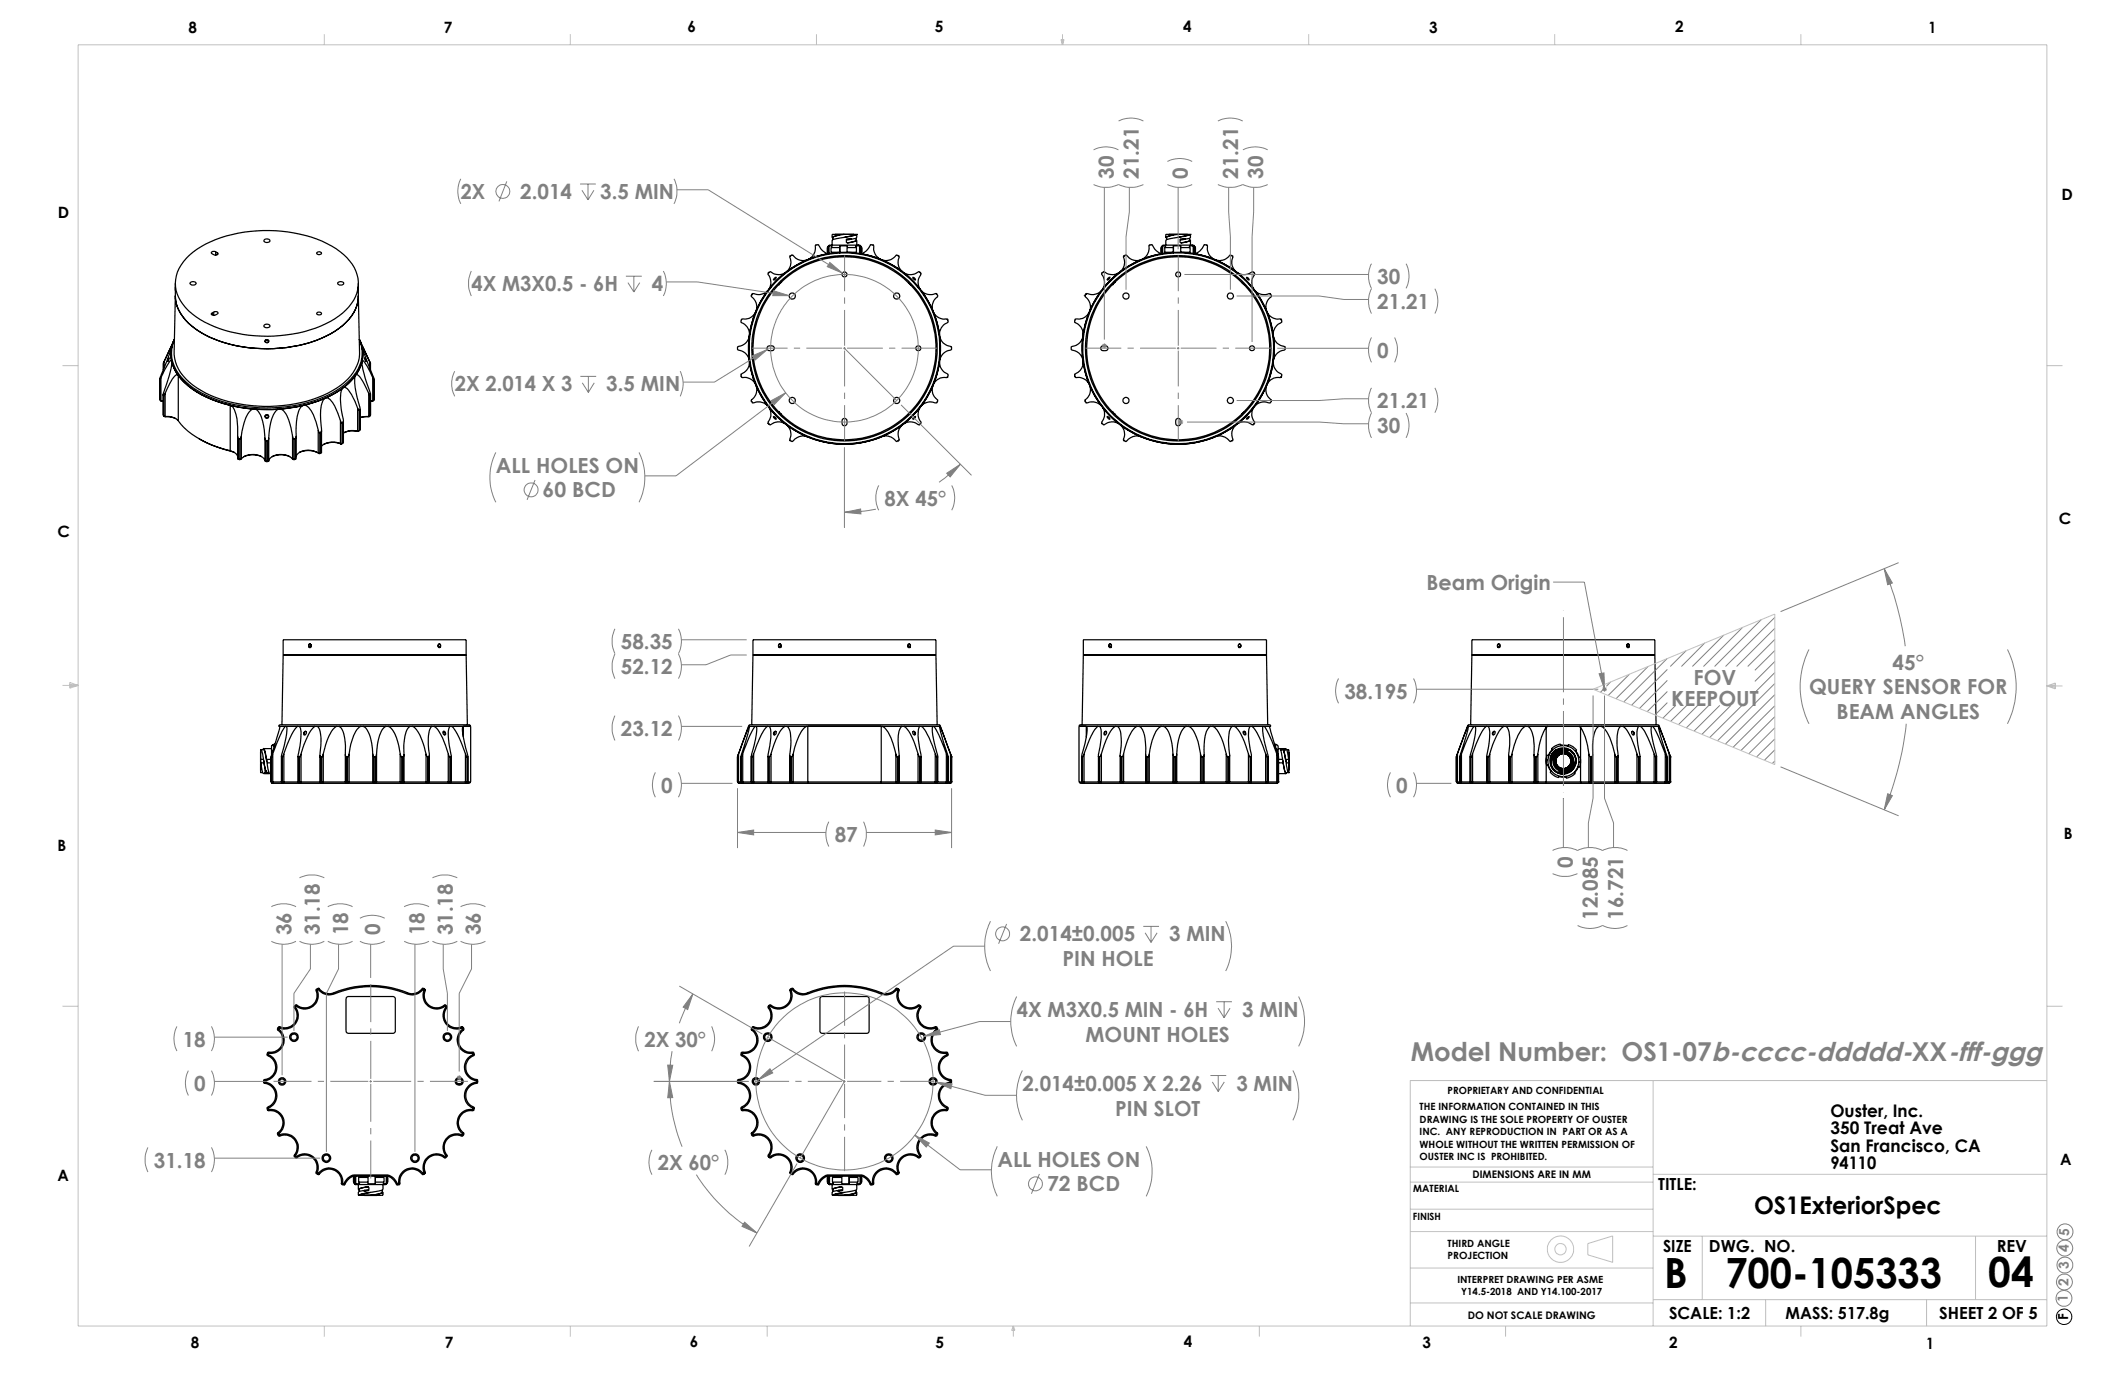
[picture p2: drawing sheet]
<svg xmlns="http://www.w3.org/2000/svg" width="432mm" height="279mm" viewBox="0 0 432 279" stroke-linecap="round" stroke-linejoin="round" font-family="sans-serif">
<defs><g id="words">
<g font-size="8.5">
<text x="338.1" y="261.8">B</text>
<text x="350.6" y="261.8">700-105333</text>
<text x="404" y="261.4">04</text>
</g>
<text font-size="5.3" fill="#808080" x="286.7" y="215.5">Model Number: OS1-07b-cccc-ddddd-XX-fff-ggg</text>
<text font-size="4.9" x="356.4" y="246.7">OS1ExteriorSpec</text>
<g font-size="4.2" fill="#808080">
<text x="93.6" y="40.4">2X</text>
<text x="105.7" y="40.4">2.014</text>
<text x="122" y="40.4">3.5 MIN</text>
<text x="226.3" y="36.3" transform="rotate(-90 226.3 36.3)">30</text>
<text x="231.4" y="36.3" transform="rotate(-90 231.4 36.3)">21.21</text>
<text x="241.3" y="36.3" transform="rotate(-90 241.3 36.3)">0</text>
<text x="251.6" y="36.3" transform="rotate(-90 251.6 36.3)">21.21</text>
<text x="256.7" y="36.3" transform="rotate(-90 256.7 36.3)">30</text>
<text x="95.8" y="59.2">4X M3X0.5 - 6H</text>
<text x="132.5" y="59.2">4</text>
<text x="279.9" y="57.7">30</text>
<text x="279.9" y="62.8">21.21</text>
<text x="279.9" y="72.7">0</text>
<text x="92.4" y="79.5">2X 2.014 X 3</text>
<text x="123.2" y="79.5">3.5 MIN</text>
<text x="279.9" y="82.9">21.21</text>
<text x="279.9" y="88">30</text>
<text x="100.8" y="96">ALL HOLES ON</text>
<text x="110.3" y="101.1">60 BCD</text>
<text x="179.7" y="102.7">8X 45°</text>
<text x="289.9" y="119.8">Beam Origin</text>
<text x="126.2" y="131.9">58.35</text>
<text x="126.2" y="137">52.12</text>
<text x="384.6" y="136.1">45°</text>
<text x="273.2" y="142">38.195</text>
<text x="339.6" y="143.4">KEEPOUT</text>
<text x="344.1" y="139.2">FOV</text>
<text x="367.6" y="141.1">QUERY SENSOR FOR</text>
<text x="126.2" y="149.5">23.12</text>
<text x="373.2" y="146.1">BEAM ANGLES</text>
<text x="134.4" y="161.1">0</text>
<text x="283.7" y="161.1">0</text>
<text x="169.6" y="171.1">87</text>
<text x="319.6" y="176.3" transform="rotate(-90 319.6 176.3)">0</text>
<text x="59.3" y="190.1" transform="rotate(-90 59.3 190.1)">36</text>
<text x="65" y="190.1" transform="rotate(-90 65 190.1)">31.18</text>
<text x="70.7" y="190.1" transform="rotate(-90 70.7 190.1)">18</text>
<text x="77.3" y="190.1" transform="rotate(-90 77.3 190.1)">0</text>
<text x="86.3" y="190.1" transform="rotate(-90 86.3 190.1)">18</text>
<text x="92" y="190.1" transform="rotate(-90 92 190.1)">31.18</text>
<text x="97.7" y="190.1" transform="rotate(-90 97.7 190.1)">36</text>
<text x="207.3" y="191.3">2.014±0.005</text>
<text x="237.6" y="191.3">3 MIN</text>
<text x="324.7" y="186.9" transform="rotate(-90 324.7 186.9)">12.085</text>
<text x="329.8" y="186.9" transform="rotate(-90 329.8 186.9)">16.721</text>
<text x="215.9" y="196.4">PIN HOLE</text>
<text x="206.6" y="206.6">4X M3X0.5 MIN - 6H</text>
<text x="252.4" y="206.6">3 MIN</text>
<text x="37.1" y="212.6">18</text>
<text x="130.9" y="212.7">2X 30°</text>
<text x="220.6" y="211.7">MOUNT HOLES</text>
<text x="39.5" y="221.7">0</text>
<text x="207.8" y="221.6">2.014±0.005 X 2.26</text>
<text x="251.2" y="221.6">3 MIN</text>
<text x="226.6" y="226.7">PIN SLOT</text>
<text x="31.3" y="237.2">31.18</text>
<text x="133.6" y="237.8">2X 60°</text>
<text x="202.7" y="237.1">ALL HOLES ON</text>
<text x="212.8" y="242.1">72 BCD</text>
</g>
<g font-size="3.5">
<text x="371.9" y="227">Ouster, Inc.</text>
<text x="371.9" y="230.5">350 Treat Ave</text>
<text x="371.9" y="234">San Francisco, CA</text>
<text x="371.9" y="237.6">94110</text>
</g>
<g font-size="3.4">
<text x="336.9" y="241.8">TITLE:</text>
<text x="337.9" y="254.3">SIZE</text>
<text x="347.2" y="254.5">DWG. NO.</text>
<text x="405.7" y="254.5">REV</text>
<text x="339.1" y="268">SCALE: 1:2</text>
<text x="362.8" y="268">MASS: 517.8g</text>
<text x="394.1" y="268">SHEET 2 OF 5</text>
</g>
<g font-size="3.2">
<text x="38.3" y="6.7">8</text>
<text x="90.2" y="6.7">7</text>
<text x="139.7" y="6.5">6</text>
<text x="190" y="6.5">5</text>
<text x="240.4" y="6.6">4</text>
<text x="290.4" y="6.7">3</text>
<text x="340.4" y="6.5">2</text>
<text x="391.9" y="6.7">1</text>
<text x="418.9" y="40.7">D</text>
<text x="11.7" y="44.3">D</text>
<text x="418.4" y="106.4">C</text>
<text x="11.7" y="109">C</text>
<text x="11.7" y="173">B</text>
<text x="419.4" y="170.6">B</text>
<text x="11.7" y="240">A</text>
<text x="418.6" y="236.8">A</text>
<text x="38.8" y="273.8">8</text>
<text x="90.4" y="273.8">7</text>
<text x="140.2" y="273.8">6</text>
<text x="190.1" y="273.9">5</text>
<text x="240.5" y="273.8">4</text>
<text x="289" y="273.9">3</text>
<text x="339.1" y="273.8">2</text>
<text x="391.4" y="274.1">1</text>
</g>
<g font-size="2.8" fill="#808080">
<text x="420.4" y="251.1" transform="rotate(-90 420.4 251.1)">5</text>
<text x="420.4" y="254.4" transform="rotate(-90 420.4 254.4)">4</text>
<text x="420.4" y="257.8" transform="rotate(-90 420.4 257.8)">3</text>
<text x="420.3" y="261.3" transform="rotate(-90 420.3 261.3)">2</text>
<text x="420.2" y="264.6" transform="rotate(-90 420.2 264.6)">1</text>
</g>
<text font-size="2.8" x="420.2" y="268.2" transform="rotate(-90 420.2 268.2)">F</text>
<g font-size="2.1">
<text x="299.2" y="239.4">DIMENSIONS ARE IN MM</text>
<text x="298.3" y="268">DO NOT SCALE DRAWING</text>
</g>
<g font-size="2">
<text x="288.5" y="225.6">THE INFORMATION CONTAINED IN THIS</text>
<text x="294.2" y="222.3">PROPRIETARY AND CONFIDENTIAL</text>
<text x="288.5" y="228.1">DRAWING IS THE SOLE PROPERTY OF OUSTER</text>
<text x="288.5" y="230.7">INC. ANY REPRODUCTION IN PART OR AS A</text>
<text x="288.5" y="233.2">WHOLE WITHOUT THE WRITTEN PERMISSION OF</text>
<text x="288.5" y="235.7">OUSTER INC IS PROHIBITED.</text>
<text x="287.2" y="242.2">MATERIAL</text>
<text x="287.1" y="247.8">FINISH</text>
<text x="294.2" y="253.3">THIRD ANGLE</text>
<text x="294.2" y="255.8">PROJECTION</text>
<text x="296.1" y="260.6">INTERPRET DRAWING PER ASME</text>
<text x="296.9" y="263.1">Y14.5-2018 AND Y14.100-2017</text>
</g>
</g></defs>
<g fill="none" stroke="#000" stroke-width=".25">
<path d="M35.6 58.9a8.4 8.4 0 0 0 4.2 8 26.4 26.4 0 0 0 17.1 3.8 22 22 0 0 0 13.4-5.2 7.7 7.7 0 0 0 2.5-6.6M35.6 58.3v.6M35.6 57.6v.7M37.9 52.5a20.6 20.6 0 0 1 11.7-5.3 28.4 28.4 0 0 1 18.7 3.3 8.7 8.7 0 0 1 4.5 7.5 9.3 9.3 0 0 1-4.7 6.8 28.5 28.5 0 0 1-20 2.9 17.8 17.8 0 0 1-11-5.9 6.8 6.8 0 0 1 .8-9.3zM38.7 57.4l.5-.2 .6 .2a.57 .57 0 0 1-.6 .5 .57 .57 0 0 1-.5-.5zM43.8 51.2l-.5-.1-.3 .2a.77 .77 0 0 0 .6 .5 .77 .77 0 0 0 .7-.3l-.1-.1M43.8 51.2l.4 .2M43.8 51.2v.7M44.2 51.4v.4M53.7 48.8a.64 .64 0 0 1 .6-.3 .64 .64 0 0 1 .5 .6 .65 .65 0 0 1-.7 .2 .65 .65 0 0 1-.4-.5zM64.4 51.3a.52 .52 0 0 1 .5-.1 .52 .52 0 0 1 .4 .4 .51 .51 0 0 1-.5 .2 .51 .51 0 0 1-.4-.5zM68.7 57.4l.5-.2 .6 .2a.62 .62 0 0 1-.5 .6 .62 .62 0 0 1-.7-.4z"/>
<path d="M72.8 58.3v.6M72.8 57.6v.7M156 59.1l-1.3 1.9-1 2.1M156 59.1a2.62 2.62 0 0 1-3 .6l-.4 .4a3.2 3.2 0 0 1 1.1 3M156.3 58.7l-.3 .4M157.4 56.5l.3-.2v.2a.33 .33 0 0 1-.2 .3 .33 .33 0 0 1-.3 0zM158.2 57.9h.1M158.7 57.4h.1M158.7 57.4l-.5 .5M159.5 55.4l-1.7 1.6-1.5 1.7M159.5 55.4a2.68 2.68 0 0 1-3-.2l-.4 .4a3 3 0 0 1 .2 3.1M159.9 55.1l-.4 .3"/>
<path d="M163.9 52.8l-1.6 .8-2.4 1.5M163.9 52.8a2.61 2.61 0 0 1-2.8-.9l-.6 .2a3.1 3.1 0 0 1-.6 3M164.4 52.6l-.5 .2M168.1 50.3h.1M168.1 51.3h.1M168.1 50.3v1M168.1 51.3l.2 .2M168.2 51.3l.3 .2M168.2 50.3v1M168.5 51.5l-2.1 .5-2 .6M168.5 50h.6l-.2 .3M168.5 50l-.3 .3"/>
<path d="M168.5 50v1.5M168.6 51.5a2.72 2.72 0 0 1-2.3-1.8l-.6 .1a2.81 2.81 0 0 1-1.3 2.8M168.9 51.3h1.7v.2M168.9 51.3l.2 .1M168.9 50.3v1M169.3 48.2v.5M169.7 47.6h3.8M170.6 47.8h.1M170.6 47.6h-1.5v.7l.2 .1M170.6 47.8l-1.5 .4M170.6 47.6v.2M170.6 47.6h.1"/>
<path d="M170.6 50h1.6l-.1 .3M170.6 50v.3h-1.7M170.6 50v1.3M170.7 47.8l-1.4 .4M170.7 47.6h.9M170.7 47.6v.2M171.6 47.6l-.9 .2M171.6 47.6h2.3M172 48.8v.4l.3 .2M172.1 50.3h1.9M172.1 50.3v1h1.9M172.2 49.4h.1"/>
<path d="M172.6 48.5h.2M172.7 48.5h.1M172.7 48.5l-.7 .1v.2M172.8 48.5h.1M172.8 48.5l.3 .1M172.8 48.5l.1 .1M172.9 48.6h.1M172.9 48.6l-.9 .2M173.9 48.4v.5l-1.7 .5M173.9 47.6l-2.3 .6M173.9 47.6h.2M173.9 48.7l.2 .1v1"/>
<path d="M174 51.3l-.1 .1M174 50.3v1M174.1 47.6v.7l-1.2 .2M174.1 48.9l-1.8 .5M174.1 47.6l-4.9 1.1-.1 1.1M174.1 47.6h.1M174.3 49.8h.1M174.7 51.5a2.89 2.89 0 0 0 2.2-1.8l.6 .2a2.77 2.77 0 0 0 1 2.6l.4 .1M174.7 50l.2 .3M174.7 50h-.9l.2 .3M174.7 50v1.5M174.7 51.5l1.6 .3 2.6 .8"/>
<path d="M174.7 49.8h-6.2l-.4 .5M174.7 49.8h.1M174.8 49.8l.3 .5M174.9 50.3h.2M174.9 51.3l-.2 .2M174.9 51.3h.2M174.9 50.3v1M175.1 51.3h.1M175.1 50.3h.1M175.1 50.3v1M175.1 51.3l-.3 .2M178.9 52.6l.4 .2"/>
<path d="M179.3 52.8l1.6 .8 2.4 1.5M179.3 52.8a2.94 2.94 0 0 0 2.9-1l.5 .3a2.65 2.65 0 0 0 .6 3M183.3 55.1l.4 .3M183.7 55.4l1.3 1.2 1.9 2.1M183.7 55.4a2.87 2.87 0 0 0 3.1-.2l.3 .5a2.64 2.64 0 0 0-.3 2.7l.1 .3M184.5 57.4h.1M184.5 57.4l.5 .5M185 57.9h.1M185.5 56.3l.4 .3 .1 .3-.4-.3zM186.9 58.7l.3 .4M187.2 59.1l1 1.4 1.3 2.6M187.2 59.1a2.82 2.82 0 0 0 3.1 .6l.2 .5a2.61 2.61 0 0 0-1 2.9"/>
<path d="M223.8 59.1a16.1 16.1 0 0 0-2.3 4M223.8 59.1a2.69 2.69 0 0 1-3 .6l-.3 .4a3.2 3.2 0 0 1 1 3M224.1 58.7l-.3 .4M225.1 56.6l.4-.3v.2a.33 .33 0 0 1-.2 .3 .33 .33 0 0 1-.3 0zM226 57.9h.1M226.5 57.4h.1M226.5 57.4l-.5 .5M227.3 55.4l-1.7 1.6-1.5 1.7M227.3 55.4a2.68 2.68 0 0 1-3-.2l-.4 .4a3 3 0 0 1 .2 3.1M227.7 55.1l-.4 .3M231.7 52.8l-1.5 .8-2.5 1.5M231.7 52.8a2.61 2.61 0 0 1-2.8-.9l-.6 .2a3.1 3.1 0 0 1-.6 3"/>
<path d="M232.2 52.6l-.5 .2M235.9 50.3h.1M235.9 51.3h.1M235.9 50.3v1M235.9 51.3l.2 .2M236 51.3l.3 .2M236 50.3v1M236.3 51.5l-2.1 .5-2 .6M236.3 50h.6l-.2 .3M236.3 50l-.3 .3M236.3 50v1.5M236.4 51.5a2.72 2.72 0 0 1-2.3-1.8l-.6 .1a2.81 2.81 0 0 1-1.3 2.8"/>
<path d="M236.7 51.3h1.7v.2M236.7 51.3l.2 .1M236.7 50.3v1M237.5 47.6h3.8M238.4 47.8h.1M238.4 47.6h-1.5v.7l.2 .1M238.4 47.8l-1.5 .4M238.4 47.6v.2M238.4 47.6h.1M238.4 50h1.6l-.1 .3M238.4 50v.3h-1.7M238.4 50v1.3"/>
<path d="M238.5 47.8l-1.3 .3-.1 .6M238.5 47.6h.9M238.5 47.6v.2M239.4 47.6l-.9 .2M239.4 47.6h2.3M239.8 48.8v.4l.3 .2M239.9 50.3h1.9M239.9 50.3v1h1.9M240 49.4h.1M240.5 48.5h.1M240.5 48.5l-.6 .1-.1 .2M240.6 48.5h.1"/>
<path d="M240.6 48.5l.3 .1M240.6 48.5l.1 .1M240.7 48.6h.1M240.7 48.6l-.9 .2M241.7 48.4v.5l-1.7 .5M241.7 47.6l-2.3 .6M241.7 47.6h.2M241.7 48.7l.2 .1v1M241.8 50.3v1M241.8 51.3l-.1 .1M241.9 47.6v.7l-1.2 .2M241.9 48.9l-1.8 .5"/>
<path d="M241.9 47.6l-4.9 1.1-.1 1.1M241.9 47.6h.1M242.1 49.8h.1M242.5 51.5a2.89 2.89 0 0 0 2.2-1.8l.6 .2a2.77 2.77 0 0 0 1 2.6l.4 .1M242.5 50l.2 .3M242.5 50h-.9l.2 .3M242.5 50v1.5M242.5 51.5l1.6 .3 2.6 .8M242.5 49.8h-6.2l-.4 .5M242.5 49.8l.4 .5M242.7 50.3h.2M242.7 51.3l-.2 .2"/>
<path d="M242.7 51.3h.2M242.7 50.3v1M242.9 51.3h.1M242.9 50.3h.1M242.9 50.3v1M242.9 51.3l-.3 .2M246.7 52.6l.4 .2M247.1 52.8l1.6 .8 2.4 1.5M247.1 52.8a2.94 2.94 0 0 0 2.9-1l.5 .3a2.65 2.65 0 0 0 .6 3M251.1 55.1l.4 .3M251.5 55.4l1.3 1.2 1.9 2.1M251.5 55.4a2.87 2.87 0 0 0 3.1-.2l.4 .5a2.64 2.64 0 0 0-.4 2.7l.1 .3"/>
<path d="M252.3 57.4h.1M252.3 57.4l.5 .5M252.8 57.9h.1M253.3 56.4l.4 .2 .1 .3-.4-.3zM254.7 58.7l.3 .4M255 59.1l1 1.4 1.4 2.6M255 59.1a2.82 2.82 0 0 0 3.1 .6l.2 .5a2.61 2.61 0 0 0-.9 2.9M32.5 77v4.3M32.7 76.7v4.7M33.2 73.9v1.3M33.2 73.8h.1M33.3 73.5l-.1 .3"/>
<path d="M33.3 73.5v1.3M33.5 79.9l-.2 .4M33.5 79.9v4.7M34.3 72.7v.5l-.2 .2zM34.9 73.3v.3M34.9 70.6l-.2 1 .2 1.7M34.9 73.3l-.4 .1-.4 .7-1.4 2.6M34.9 70.6l-2.3 6-.1 .5 .2-.4M34.9 73.6l.6 1.6 .6 1M34.9 70.3v.3M34.9 73.6a19.2 19.2 0 0 1-1.6 5.9l-.1 .6 .1 .2M34.9 70.3l-1.6 3.2"/>
<path d="M35.4 69.1l-2.2 4.7M35.5 68.9l-.6 1.4M35.5 68.9a7.2 7.2 0 0 0 2.2 8.6 23 23 0 0 0 13.8 5.3 28 28 0 0 0 17.5-3.9 8.9 8.9 0 0 0 4.6-7.7l-.6-2.3M35.5 68.9l-.1 .2M35.6 60l-.2 11.6a8.3 8.3 0 0 0 3.8 6.7 26.1 26.1 0 0 0 17 4.2 24 24 0 0 0 13.8-4.8 8.2 8.2 0 0 0 3.1-6.1l-.3-11.6M36.1 76.2l.1 .1M36.1 76.2v-.1a1.55 1.55 0 0 0-1.1 .9l-1.5 2.9M36.2 76.3a17.9 17.9 0 0 0 10.6 6.1M36.2 76.3v9.2M43.1 63.6v.4M43.4 63.4l.6-.1 .3 .2a.79 .79 0 0 1-1.4 .3l.2-.2M43.4 63.4l-.3 .2"/>
<path d="M43.4 63.4v.7M53.7 66.1a.64 .64 0 0 1 .6-.2 .64 .64 0 0 1 .5 .5 .65 .65 0 0 1-.7 .2 .65 .65 0 0 1-.4-.5zM53.9 69.4h.1M54.6 69.4h-.1M64.4 63.6a.5 .5 0 0 1 .5-.2 .5 .5 0 0 1 .4 .4 .51 .51 0 0 1-.5 .2 .51 .51 0 0 1-.4-.4zM69.6 78.9l-1.6 1-1.7 .9M69.6 78.9a5.4 5.4 0 0 0-.3 3.4l.5 3-.1 .5M69.8 78.7l-.2 .2M69.8 78.7l.7 .3 .9 1.2 1.3 2.7M72.2 76.4l-1.4 1.5-1 .8M72.2 76.4a17.2 17.2 0 0 0 1 6.6l-.2 .4M72.4 76.2l-.2 .2"/>
<path d="M72.4 76.2h.3l.6 .6 1.6 3.1M73 68.9l.6 1.4M73 68.9a7.1 7.1 0 0 1-1.6 8.4 20.9 20.9 0 0 1-12.1 5.5 29.1 29.1 0 0 1-20.2-3.7 9.2 9.2 0 0 1-4.4-7 7.5 7.5 0 0 1 .7-3M73.1 69.1l2.2 4.8-.2-.4M73.6 70.3v.3M73.6 73.6l-.4 .9-.8 1.7M73.6 73.6a30.7 30.7 0 0 0 1.7 6.4l-.1 .3M73.6 70.3l1.5 3.2M73.6 70.6l.1 1-.1 1.7M73.6 73.3v.3M73.6 73.3h.2l.3 .3 .5 .8 1.1 2.3M73.6 70.6l2.4 6.5-.3-.4"/>
<path d="M74.1 72.7l.3 .7zM74.9 79.9l.3 .4M74.9 79.9v4.7M75.1 73.5v1.3M75.3 73.9v1.3M75.7 76.7v4.8M76 77v4.3M152.2 73.1l.1 .5M152.2 68.4l-.1 1.8 .1 2.9M152.2 68.4a2.68 2.68 0 0 1-2.3 2.1v.5a3.4 3.4 0 0 1 2.2 1.6l.1 .5M152.3 73.6l.5 2.2 .7 2.2M152.3 68l-.1 .4"/>
<path d="M152.3 73.6a2.64 2.64 0 0 1-1.7 2.5l.2 .6a2.75 2.75 0 0 1 2.7 1.3M153.5 78l.2 .5M153.5 63.5l-.7 2.2-.5 2.3M153.5 63.5a2.58 2.58 0 0 1-2.8 1.3l-.1 .6a2.98 2.98 0 0 1 1.7 2.6M153.7 78.5l1 2 1.3 1.9M153.7 63.1l-.2 .4M153.7 78.5a2.89 2.89 0 0 1-1 2.9l.2 .4a2.95 2.95 0 0 1 3.1 .6M156 70.4l.8-.1a.49 .49 0 0 1 .5 .5 .49 .49 0 0 1-.5 .5l-.8-.1-.1-.4zM189.5 63.1l.2 .4M189.5 78.5l-1.3 2.5-1 1.4M189.5 78.5a2.91 2.91 0 0 0 1 2.9l-.1 .4-.2 .1a2.64 2.64 0 0 0-3 .5M189.7 63.5l.8 2.2 .4 2.3"/>
<path d="M189.7 78l-.2 .5M189.7 63.5a2.86 2.86 0 0 0 2.8 1.4l.1 .6a2.72 2.72 0 0 0-1.7 2.1v.4M190.9 68l.1 .4M190.9 73.6l-.4 2.2-.8 2.2M190.9 73.6a2.85 2.85 0 0 0 1.8 2.5l-.1 .5-.2 .1a2.53 2.53 0 0 0-2.7 1.3M191 68.4l.1 1.8-.1 2.9M191 73.1l-.1 .5M191 68.4a2.8 2.8 0 0 0 2.3 2.1v.5a2.72 2.72 0 0 0-2.3 2.1M220 73.1l.1 .5M220 68.4l-.1 1.8 .1 2.9M220 68.4a2.68 2.68 0 0 1-2.3 2.1v.5a3.4 3.4 0 0 1 2.2 1.6l.1 .5M220.1 73.6l.5 2.2 .7 2.2"/>
<path d="M220.1 68l-.1 .4M220.1 73.6a2.64 2.64 0 0 1-1.7 2.5l.2 .6a2.75 2.75 0 0 1 2.7 1.3M221.3 78l.2 .5M221.3 63.5l-.7 2.2-.5 2.3M221.3 63.5a2.58 2.58 0 0 1-2.8 1.3l-.1 .6a2.98 2.98 0 0 1 1.7 2.6M221.5 78.5a16.1 16.1 0 0 0 2.3 3.9M221.5 63.1l-.2 .4M221.5 78.5a2.89 2.89 0 0 1-1 2.9l.2 .4a3 3 0 0 1 3.1 .6M223.8 70.4l.8-.1a.49 .49 0 0 1 .5 .5 .49 .49 0 0 1-.5 .5l-.8-.1-.1-.4zM257.4 63.1l.1 .4M257.4 78.5l-1.4 2.5-1 1.4M257.4 78.5a2.91 2.91 0 0 0 .9 2.9l-.1 .4-.2 .1a2.64 2.64 0 0 0-3 .5"/>
<path d="M257.5 63.5l.8 2.2 .4 2.3M257.5 78l-.1 .5M257.5 63.5a2.86 2.86 0 0 0 2.8 1.4l.1 .6a2.72 2.72 0 0 0-1.7 2.1v.4M258.7 68l.1 .4M258.7 73.6l-.4 2.2-.8 2.2M258.7 73.6a2.85 2.85 0 0 0 1.8 2.5l-.1 .5-.2 .1a2.53 2.53 0 0 0-2.7 1.3M258.8 68.4l.1 1.8-.1 2.9M258.8 73.1l-.1 .5M258.8 68.4a2.8 2.8 0 0 0 2.3 2.1v.5a2.72 2.72 0 0 0-2.3 2.1M32.5 81.3l.2 .1M32.5 81.2v.1M32.6 81.4l.1 .1"/>
<path d="M32.7 81.4l.5 .1M32.7 81.4v.1M32.7 81.5h.5M33.2 84.3v.1M33.2 80.1v4.3M33.2 84.4l.1 .1M33.3 84.5l.2 .1M33.3 80.3v4.2M33.3 84.6l.2 .1M33.5 84.7l1.4 .1 .9 .3M33.5 84.6a3.2 3.2 0 0 1 2.7 .9M33.5 84.6v.1"/>
<path d="M36.2 85.5a17.7 17.7 0 0 0 10.6 6.1M40.4 89.1l2.9 1.4 3.5 1.2M46.8 82.4h.2M46.8 91.6l1 .4 .5 .7M46.8 82.4v9.2M46.8 91.6v.1M46.8 91.7l.9 .3M47 82.4l4.4 .7M47 82.4a4.1 4.1 0 0 1 1.2 2.7l.1 3.7 .2 .3M48.3 88.6v4.6l.2 .1M48.4 93.3l.1 .1M48.5 89.1h.3"/>
<path d="M48.5 93.3h.3M48.5 89.1v4.2M48.5 93.3v.1M48.5 93.4h.3M48.8 89.1v4.2M48.8 93.3v.1M49 93.3l-.2 .1M49 93.3a3.4 3.4 0 0 1 4.7 0l.1 .3M49 88.6l-.2 .5M49 93.3h-.2M49 88.6v4.7M49.5 92.8a4.2 4.2 0 0 1 3.7 0"/>
<path d="M51.4 83.1h.5M51.4 83.1h-.1a4.9 4.9 0 0 0-1.9 3.6l-.4 1.9M51.9 83.1h4.7M51.9 83.1l.6 .5 .6 1.1a14.7 14.7 0 0 1 .7 4.2M53.8 88.9l.3 .7M53.8 93.6l.2 .2 .6-.2M53.8 88.9v4.7M53.9 84.6v.1M53.9 93.7l.2 .1M54.1 89.6h.3M54.1 93.8h.3M54.1 89.6v4.2"/>
<path d="M54.4 89.6v4.2M54.5 93.7l-.1 .1M54.6 84.6l-.1 .1M54.6 88.9v.4l-.2 .3M54.6 88.9v4.7M55.2 92.8a4.5 4.5 0 0 1 3.7 0M56.6 83.1l-.2 .1a5.3 5.3 0 0 0-1.6 3.8l-.2 1.9M57 83.1h-.4M57 83.1l.6 .4 .7 1 .6 1.6 .5 2.5M59.4 93.3a3.4 3.4 0 0 0-4.7 0l-.1 .3M59.4 88.6l.1 .4 .2 .1M59.4 93.3h.3"/>
<path d="M59.4 88.6v4.7M59.5 93.3l.2 .1M59.7 89.1v4.2M59.7 93.3v.1M59.9 93.4h-.2M60 89.1h-.3M60 93.3h-.3M60 89.1v4.2M60 93.3l-.1 .1M60.1 93.3l-.2 .1M60.2 88.6v4.6l-.2 .1M60.8 92a4.3 4.3 0 0 1 3.7 0"/>
<path d="M61.5 82.4l-4.5 .7M61.5 82.4l-.2 .1a5.6 5.6 0 0 0-1.1 4v2.3l-.2 .3M61.9 82.3l-.4 .1M61.9 82.3a3 3 0 0 1 1.8 2l1 3.1M64.7 92.1a3.3 3.3 0 0 0-4.5 .5v.1M64.7 87.4l.3 .5M64.7 92.1h.3M64.7 87.4v4.7M64.7 92.1l.2 .1M65 87.9v4.2M65 92.1l-.1 .1M65.1 92.1l-.2 .1"/>
<path d="M65.2 87.8l-.2 .1M65.2 92l-.2 .1M65.2 87.8v4.2M65.2 92l-.1 .1M65.3 92l-.2 .1M65.3 87.5v4.5h-.1M65.9 81l-4 1.3M65.9 81l-.3 .4a12.8 12.8 0 0 0-.3 6.1l-.1 .3M66.3 80.8l-.4 .2M66.3 80.8a2.41 2.41 0 0 1 1.7 1.7l1.2 3M69.2 90.1a3.7 3.7 0 0 0-3.9 .6M69.2 85.5l.3 .4"/>
<path d="M69.2 90.1h.3M69.2 85.5v4.6M69.2 90.1l.1 .1M69.3 90.2a4.2 4.2 0 0 0-3.5 .1M69.5 85.9v4.2M69.5 90.1l-.2 .1M69.6 90.1l-.3 .1M69.7 85.8l-.2 .1M69.7 90l-.2 .1M69.7 85.8v4.2M69.8 85.6l-.1 4.4M72.7 87.6l-1.4-.1-1.5 .5"/>
<path d="M72.7 82.9l.3 .5M72.7 82.9v4.7M72.7 87.6l.1 .1M72.8 87.7l-1.5-.1-1.5 .3M73 87.6l-.2 .1M73 87.6h-.3M73 83.4v4.2M73.1 87.4l-.1 .2M73.2 87.3l-.1 .1M73.2 83.1l-.1 4.3M74.9 84.6l-1.7 .2M74.9 84.6l.1 .1"/>
<path d="M75 84.7l-1.8 .2M75.1 84.6l-.1 .1M75.2 84.5l-.3 .1M75.2 80.3v4.2M75.3 80.1l-.1 4.4M75.7 81.5h-.4M75.9 81.4l-.2 .1M76 81.3l-.7 .2M76 81.2v.1M156 82.4l.3 .4M156.3 82.8l1.5 1.8 1.7 1.5M156.3 82.8a2.59 2.59 0 0 1-.2 3v.2l.4 .3a2.6 2.6 0 0 1 3-.2"/>
<path d="M157.2 84.6l.2 .1a.3 .3 0 0 1 .3 .2 .3 .3 0 0 1-.1 .3l-.4-.4zM158.2 83.6h.1M158.2 83.7h.1M158.2 83.7l.5 .4M158.7 84.1h.1M159.5 86.1l.4 .3M159.9 86.4l2.4 1.5 1.6 .8M159.9 86.4a2.62 2.62 0 0 1 .6 3l.1 .1 .4 .2a2.89 2.89 0 0 1 2.9-1M163.9 88.7a19.6 19.6 0 0 0 15.4 0M171.2 85.2l.5-.2a.87 .87 0 0 1 .1 1.5h-.5l-.1-.2-.1-.3zM183.3 86.4l-2.4 1.5-1.6 .8M183.3 86.4a2.99 2.99 0 0 0-.6 3l-.6 .3a2.52 2.52 0 0 0-2.8-1"/>
<path d="M183.7 86.1l-.4 .3M184.5 84.2h.1M184.5 84.1h.1M185 83.7h.1M185 83.7l-.5 .4M185.6 84.9l.3-.3a.41 .41 0 0 1-.4 .5zM186.9 82.8l-1.9 2.2-1.3 1.1M186.9 82.8a3.1 3.1 0 0 0 .2 3.1l-.4 .4a2.66 2.66 0 0 0-3-.2M187.2 82.4l-.3 .4M223.8 82.4l.3 .4M224.1 82.8l1.5 1.8 1.7 1.5M224.1 82.8a2.59 2.59 0 0 1-.2 3v.2l.4 .3a2.6 2.6 0 0 1 3-.2"/>
<path d="M225 84.6l.2 .1a.3 .3 0 0 1 .3 .2 .3 .3 0 0 1-.1 .3l-.3-.3zM226 83.7h.1M226 83.7l.5 .4M226.5 84.1h.1M227.3 86.1l.4 .3M227.7 86.4l2.5 1.5 1.5 .8M227.7 86.4a2.62 2.62 0 0 1 .6 3l.1 .1 .4 .2a2.89 2.89 0 0 1 2.9-1M231.7 88.7a19.6 19.6 0 0 0 15.4 0M239 85.2l.5-.2a.87 .87 0 0 1 .1 1.5h-.5l-.1-.2-.1-.3zM251.1 86.4l-2.4 1.5-1.6 .8M251.1 86.4a2.99 2.99 0 0 0-.6 3l-.6 .3a2.52 2.52 0 0 0-2.8-1M251.5 86.1l-.4 .3"/>
<path d="M252.3 84.1h.1M252.8 83.7h.1M252.8 83.7l-.5 .4M253.5 84.8l.3-.2a.41 .41 0 0 1-.5 .5zM254.7 82.8l-1.9 2.2-1.3 1.1M254.7 82.8a3.1 3.1 0 0 0 .3 3.1l-.5 .4a2.66 2.66 0 0 0-3-.2M255 82.4l-.3 .4M57.5 133.1h37.2M57.5 133.1v-3.1h37.2v3.1M57.5 133.1l-.2 14.2M62.8 130.9l.2-.1 .2 .3a.32 .32 0 0 1-.1 .4 .32 .32 0 0 1-.4-.1 .32 .32 0 0 1 .1-.4zM62.9 131.6h.1"/>
<path d="M63 130.9h-.1M89.1 130.9a.31 .31 0 0 1 .4 .3 .31 .31 0 0 1-.4 .3zM89.2 130.9a.32 .32 0 0 1 .3 .3 .32 .32 0 0 1-.3 .4l-.2-.4zM89.3 130.9h.1M89.4 131.6h-.1M94.7 133.1l.3 14.2M153 133.1h37.2M153 133.1v-3.1h37.2v3.1M153 133.1l-.2 14.2M158.4 130.9a.32 .32 0 0 1 .3 .3 .32 .32 0 0 1-.3 .4l-.2-.3zM158.4 131.6h.1M158.5 130.9h-.1"/>
<path d="M184.6 130.9a.32 .32 0 0 1 .4 .3 .32 .32 0 0 1-.4 .3zM184.7 130.9h.1M184.8 131.6h-.1M190.2 133.1l.2 14.2M220.1 133.1h37.3M220.1 133.1v-3.1h37.3v3.1M220.1 133.1l-.2 14.2M225.4 130.9h.1a.31 .31 0 0 1 .4 .4 .31 .31 0 0 1-.5 .2zM225.5 130.9a.32 .32 0 0 1 .3 .3 .32 .32 0 0 1-.3 .4l-.1-.3zM225.5 131.6h.1M225.6 130.9h-.1M251.7 130.9a.31 .31 0 0 1 .5 .3 .31 .31 0 0 1-.5 .2z"/>
<path d="M251.8 130.9h.2M252 131.6h-.2M257.4 133.1l.2 14.2M299.1 133.1h37.2M299.1 133.1v-3.1h37.2v3.1M299.1 133.1l-.3 14.2M304.4 131v-.1a.32 .32 0 0 1 .4 .3 .32 .32 0 0 1-.4 .4l-.1-.3zM304.4 131.6h.2M304.6 130.9h-.2M330.7 130.9a.32 .32 0 0 1 .4 .3 .32 .32 0 0 1-.5 .3zM330.8 130.9h.1M330.9 131.6h-.1"/>
<path d="M336.3 133.1l.2 14.2M53 152.3h.6l.1 .2 .5 2.2M53 157h.4M53 152.3h.1l.5 2M53 152.3v2M53 154.8v2.2M53 155v1.6M53 152.8v2.1M53 152.3h.1M53 154.3h.6M53 157h.1M53 154.3v.7"/>
<path d="M53 155l.5 2.1 1.6 .1M53 155h.7M53.4 152.3l.2-.2a4 4 0 0 1 .6 2.2M53.6 152.1h1.6M53.6 154.3l.1 .7M53.6 154.7h.1M53.6 154.7l.3 1.8M53.7 155l.2 1.6M53.8 156.8v.1M53.8 156.9h.1M53.8 156.9v.1M53.8 157l.1 .1"/>
<path d="M53.9 156.8v.2M53.9 156.5v.1M53.9 156.7l-.1 .1M53.9 157h.2M53.9 157v.1M54 156.6l.2 .4M54 156.6h.1M54.1 157v.2l-.2-.1M54.1 157h.1M54.2 157v.2h.3M54.2 154.3h.9M54.2 157h.3"/>
<path d="M54.2 154.3l.1 .7M54.2 154.7h.1M54.3 155l.4 2.1-.2 .1M54.3 155h.8M54.5 157h.1M54.5 157v.2M55.1 153.8h.1M55.1 158.9h.1M55.1 158.9l.3 .3M55.1 153.8v5.1M55.1 158.9h.3M55.3 152.6v.3"/>
<path d="M55.3 151.4l-.1 .1v1.9M55.3 151.4h.2M55.3 152.6h.1M55.4 159.2h2M55.4 158.9h1.8M55.4 153.2l-.3 .6M55.4 158.9v.3M55.4 153.2v5.7M55.5 152.5l-.2 .1M55.7 151.3l-.4 .3v-.2M55.7 151.3v.5M55.7 151.3h.1"/>
<path d="M55.9 151.2l-.5 .2M56.9 147.6l-1.8 6.2M56.9 147.6h1.1M56.9 147.6h-.3l.2-.3h38.7l.1 .3M57.2 158.9h.1M57.2 158.9l.2 .3M57.2 153.7v5.2M57.2 158.9h.2M57.4 158.9h.3M57.4 158.9l.2 .3M57.4 153.8v5.1M57.4 159.2h.2"/>
<path d="M57.6 159.2h3.2M57.7 158.9h2.9M57.7 153.2l-.3 .6M57.7 158.9l-.1 .3M57.7 153.2v5.7M58 147.6h-.1a23 23 0 0 0-2.5 5.6M58 147.6h.2M58.2 147.6a8.1 8.1 0 0 1-.5 4l-.5 2 .2 .2M58.2 147.6h2.3M60.5 147.6a5.5 5.5 0 0 0-1.8 2.8l-1 2.8M60.5 147.6h.3M60.6 158.9h.1"/>
<path d="M60.6 158.9l.2 .3M60.6 153.6v5.3M60.6 153.8h.3M60.6 158.9h.3M60.6 153.8v5.1M60.8 147.6l.3 .4a13.7 13.7 0 0 1-.5 5.3v.5M60.8 147.6h3.3M60.8 159.2h.2M60.9 158.9h.3M60.9 158.9l.1 .3M60.9 153.8v5.1M61 159.2h4.3"/>
<path d="M61.2 158.9h3.8M61.2 153.2l-.3 .6M61.2 158.9l-.2 .3M61.2 153.2v5.7M61.8 148.8l.2-.2a.34 .34 0 0 1 .2 .5 .34 .34 0 0 1-.5 .2zM62.1 148.6l-.1 .1M62.2 148.7a.3 .3 0 0 0-.4 .2 .3 .3 0 0 0 .2 .4M64.1 147.6a4.7 4.7 0 0 0-1.9 2.8l-1 2.8M64.1 147.6h.4M64.5 147.6l.3 .4a10.1 10.1 0 0 1 .2 5.3l.1 .5M64.5 147.6h3.9M65 158.9h.1"/>
<path d="M65 153.5v5.4M65 158.9l.3 .3M65.1 153.8h.3M65.1 158.9h.3M65.1 153.8v5.1M65.1 158.9l.2 .3M65.3 159.2h.2M65.4 158.9h.3M65.4 153.8v5.1M65.4 158.9l.1 .3M65.5 159.2h4.9M65.7 158.9h4.5"/>
<path d="M65.7 153.2l-.3 .6M65.7 158.9l-.2 .3M65.7 153.2v5.7M68.4 147.6h-.1a6.1 6.1 0 0 0-2.1 3.7l-.5 1.9M68.4 147.6h.5M68.9 147.6l.5 .4a9.6 9.6 0 0 1 .8 5.3l.2 .5M68.9 147.6h4.4M70.2 158.9h.2M70.2 158.9l.2 .3M70.2 153.3v5.6M70.4 153.8h.2M70.4 158.9h.2"/>
<path d="M70.4 158.9v.3M70.4 153.8v5.1M70.4 159.2h.3M70.6 158.9h.3M70.6 153.8v5.1M70.6 158.9l.1 .3M70.7 159.2h5.3M70.9 158.9h4.8M70.9 153.2l-.3 .6M70.9 153.2v5.7M70.9 158.9l-.2 .3M73.3 147.6l-.3 .1a8.2 8.2 0 0 0-2.1 5.5"/>
<path d="M73.3 147.6h.5M73.8 147.6a3.1 3.1 0 0 1 1.5 2.3l.4 3.3M73.8 147.6h4.7M75.7 153.2l.3 .6M75.7 158.9h.8M75.7 158.9l.3 .3M75.7 153.2v5.7M76 153.8h.3M76 159.2h.3M76 153.8v5.4M76.3 159.2h5.3M76.3 153.8v5.4"/>
<path d="M76.5 153.2l-.2 .6M76.5 158.9h4.8M76.5 153.2v5.7M76.5 158.9l-.2 .3M78.5 147.6h-.2a4.8 4.8 0 0 0-1.6 3.7l-.2 1.9M78.5 147.6h.4M78.9 147.6a5.3 5.3 0 0 1 2.1 4l.3 1.6M78.9 147.6h4.5M81.3 153.2l.1 .4 .2 .2M81.3 158.9h.3M81.3 158.9l.3 .3M81.3 153.2v5.7"/>
<path d="M81.6 159.2h.2M81.6 153.8h.3M81.6 158.9h.3M81.6 158.9v.3M81.6 153.8v5.1M81.8 159.2h4.9M81.9 158.9h.2M81.9 158.9l-.1 .3M81.9 153.8v5.1M82.1 158.9h4.5M82.1 153.3v5.6M82.1 158.9l-.3 .3"/>
<path d="M83.4 147.6h-.1a3.3 3.3 0 0 0-1.1 2.8l-.1 3-.2 .4M83.4 147.6h.4M83.8 147.6a5.7 5.7 0 0 1 2.2 3.5l.6 2.1M83.8 147.6h4M86.6 153.2l.1 .4 .2 .2M86.6 158.9h.3M86.6 158.9l.1 .3M86.6 153.2v5.7M86.7 159.2h.3M86.9 153.8h.2M86.9 158.9h.2M86.9 158.9l-.2 .3"/>
<path d="M86.9 153.8v5.1M87 159.2h4.2M87.1 158.9h.1M87.1 158.9l-.1 .3M87.1 153.8v5.1M87.2 158.9h3.9M87.2 153.5v5.4M87.2 158.9l-.2 .3M87.8 147.6a2.28 2.28 0 0 0-.7 1.9l-.1 1.8 .2 1.9-.1 .6M87.8 147.6h.4M88.2 147.6a7 7 0 0 1 2.4 4l.5 1.6M88.2 147.6h3.3"/>
<path d="M90 148.7a.3 .3 0 0 1 .4 .2 .3 .3 0 0 1-.2 .4M90.1 148.7a.35 .35 0 0 1 .4 .2 .35 .35 0 0 1-.2 .4l-.3-.4zM90.1 148.6l.1 .1M91.1 153.2l.3 .6M91.1 158.9h.3M91.1 158.9l.1 .3M91.1 153.2v5.7M91.2 159.2h.2M91.4 153.8h.2M91.4 158.9h.2M91.4 158.9l-.2 .3M91.4 153.8v5.1"/>
<path d="M91.4 159.2h3.3M91.5 147.6h-.1a3.6 3.6 0 0 0-.2 2.8l.5 3.1-.1 .3M91.5 147.6h.3M91.6 158.9h.1M91.6 158.9l-.2 .3M91.6 153.8v5.1M91.7 158.9h2.9M91.7 153.6v5.3M91.7 158.9l-.3 .3M91.8 147.6a8.8 8.8 0 0 1 2.2 4l.6 1.6M91.8 147.6h2.3M94.1 147.6h-.1a21.7 21.7 0 0 0 1.1 6l-.1 .2"/>
<path d="M94.1 147.6h.1M94.2 147.6h1.4M94.2 147.6v2.2M94.6 153.2l.3 .6M94.6 158.9h.3M94.6 158.9l.1 .3M94.6 153.2v5.7M94.7 159.2h.1M94.9 153.8h.1M94.9 158.9h.1M94.9 158.9l-.2 .3M94.9 153.8v5.1"/>
<path d="M95 158.9h.1M95 158.9l-.2 .3M95 153.8v5.1M95.1 158.9h.5M95.1 153.7v5.2M95.1 158.9l-.3 .3M95.6 158.9l-.2 .3h-.6M95.6 147.6v11.3M149.9 153.8h.1M149.9 158.9h.2M149.9 158.9h.1M149.9 158.9l.2 .3"/>
<path d="M149.9 153.8v5.1M150.1 158.9h.5M150.1 153.2l-.2 .6M150.1 158.9v.3M150.1 153.2v5.7M150.1 159.2h.7M150.1 159.2h.1M150.6 153.8h.1M150.6 158.9h.1M150.6 158.9l.2 .3M150.6 153.8v5.1M150.6 158.9h.3"/>
<path d="M150.6 158.9l.3 .3M150.8 159.2h.1M150.9 159.2h2M150.9 158.9h1.7M150.9 153.2l-.3 .6M150.9 158.9v.3M150.9 153.2v5.7M152.1 147.6h.1M152.1 147.6l-2.2 6.2M152.1 147.6l.1-.3h38.8l.1 .3M152.2 147.6l-2.1 5.6M152.2 147.6h.1"/>
<path d="M152.3 147.6l-1.7 6.2M152.3 147.6h1.2M152.6 153.7v5.2M152.6 158.9l.3 .3M152.6 158.9h.1M152.7 153.8h.1M152.7 158.9h.1M152.7 158.9l.2 .3M152.7 153.8v5.1M152.8 158.9h.3M152.8 153.8v5.1M152.8 158.9l.3 .3"/>
<path d="M152.9 159.2h.2M153.1 159.2h3.2M153.1 158.9h3M153.1 153.2l-.3 .6M153.1 158.9v.3M153.1 153.2v5.7M153.5 147.6a13 13 0 0 0-2.3 4.7l-.3 .9M153.5 147.6h.2M153.7 147.6a14.4 14.4 0 0 1-1 5.7v.5M153.7 147.6h2.3M156 147.6h-.1a13.9 13.9 0 0 0-2.8 5.6M156 147.6h.3"/>
<path d="M156.1 158.9h.1M156.1 153.6v5.3M156.1 158.9l.2 .3M156.1 153.8h.2M156.1 158.9h.2M156.1 153.8v5.1M156.3 147.6l.2 .2a10.4 10.4 0 0 1-.4 5.4v.6M156.3 147.6h3.2M156.3 158.9h.4M156.3 159.2h.2M156.3 153.8v5.1M156.3 158.9l.2 .3"/>
<path d="M156.5 159.2h4.2M156.7 158.9h3.8M156.7 153.2l-.4 .6M156.7 158.9l-.2 .3M156.7 153.2v5.7M157.3 148.7l.2-.1a.32 .32 0 0 1 .2 .5 .32 .32 0 0 1-.5 .1zM157.6 148.6l-.1 .1M157.7 148.7a.31 .31 0 0 0-.4 .2 .31 .31 0 0 0 .2 .4M159.5 147.6h-.1a10.9 10.9 0 0 0-2.7 5.6M159.5 147.6h.4M159.9 147.6l.4 .4a10.1 10.1 0 0 1 .2 5.3l.1 .5M159.9 147.6h4"/>
<path d="M160.5 158.9h.1M160.5 158.9l.2 .3M160.5 153.5v5.4M160.6 153.8h.3M160.6 158.9h.3M160.6 153.8v5.1M160.6 158.9l.1 .3M160.7 159.2h.3M160.9 158.9h.3M160.9 158.9l.1 .3M160.9 153.8v5.1M161 159.2h3.2"/>
<path d="M161.2 153.2l-.3 .6M161.2 158.9h2.9M161.2 158.9l-.2 .3M161.2 153.2v5.7M163.9 147.6h-.1a4.9 4.9 0 0 0-1.9 3.1l-.7 2.5M163.9 147.6h.2M164.1 158.9h15M164.1 147.6h15M164.1 158.9l.1 .3M164.1 147.6v11.3M164.2 159.2h14.8M179 159.2h3.2"/>
<path d="M179.1 158.9h2.9M179.1 147.6h.2M179.1 158.9l-.1 .3M179.1 147.6v11.3M179.3 147.6l.3 .2a10.1 10.1 0 0 1 2.4 5.4M179.3 147.6h4M182 153.2l.4 .6M182 158.9h.4M182 158.9l.2 .3M182 153.2v5.7M182.2 159.2h.3M182.4 153.8h.2"/>
<path d="M182.4 158.9h.2M182.4 158.9l-.2 .3M182.4 153.8v5.1M182.5 159.2h4.2M182.6 158.9h.1M182.6 153.8v5.1M182.6 158.9l-.1 .3M182.7 158.9h3.8M182.7 153.5v5.4M182.7 158.9l-.2 .3M183.3 147.6h-.1a3.4 3.4 0 0 0-.7 2.8l.2 3.1-.1 .3M183.3 147.6h.4"/>
<path d="M183.7 147.6l.3 .2 1 1.3 .7 1.6 .8 2.5M183.7 147.6h3.2M185.5 148.7a.3 .3 0 0 1 .4 .2 .3 .3 0 0 1-.2 .4M185.5 148.7a.36 .36 0 0 1 .5 .2 .36 .36 0 0 1-.2 .4l-.2-.1zM185.6 148.6l.1 .1M186.5 153.2l.4 .6M186.5 158.9h.4M186.5 158.9l.2 .3M186.5 153.2v5.7M186.7 159.2h.2M186.9 153.8h.2M186.9 158.9h.2"/>
<path d="M186.9 153.8v5.1M186.9 158.9l-.2 .3M186.9 159.2h3.2M186.9 147.6a5.4 5.4 0 0 0-.1 3.7l.3 2.1v.4M186.9 147.6h.3M187.1 158.9h.1M187.1 153.8v5.1M187.1 158.9l-.2 .3M187.1 158.9h2.9M187.1 153.6v5.3M187.2 147.6l.3 .2a16.4 16.4 0 0 1 2.5 5.4M187.2 147.6h2.3"/>
<path d="M189.5 147.6a17.1 17.1 0 0 0 1 5.9v.3M189.5 147.6h.2M189.7 147.6a16.8 16.8 0 0 1 2.6 5.6M189.7 147.6h1.2M190 153.2l.4 .6M190 158.9h.4M190 158.9l.1 .3M190 153.2v5.7M190.1 159.2h.2M190.3 159.2h2M190.4 153.8h.1M190.4 158.9h.1"/>
<path d="M190.4 153.8v5.1M190.4 158.9l-.3 .3M190.5 153.8v5.1M190.5 158.9l-.2 .3M190.5 158.9h.1M190.5 158.9h1.8M190.5 153.7v5.2M190.9 147.6l.7 2.8 1.1 3.4M190.9 147.6h.1M191 147.6l2.1 5.6M191 147.6h.1M191.1 147.6l2.3 6.2"/>
<path d="M192.3 153.2l.3 .6M192.3 158.9h.3M192.3 158.9v.3M192.3 153.2v5.7M192.3 159.2h.1M192.4 159.2h.7M192.6 153.8h.1M192.6 158.9h.1M192.6 158.9l-.3 .3M192.6 153.8v5.1M192.7 158.9h.1M192.7 158.9h.4"/>
<path d="M192.7 158.9l-.3 .3M192.7 153.8v5.1M193.1 159.2h.1M193.1 153.2l.3 .6M193.1 158.9h.3M193.1 158.9v.3M193.1 153.2v5.7M193.4 153.8h.1M193.4 158.9h.1M193.4 158.9l-.3 .3M193.4 153.8v5.1M219.3 158.9h.5"/>
<path d="M219.3 158.9l.2 .3h.6M219.3 147.6h1.4M219.3 147.6l.1-.3h38.7l.1 .3h-.2M219.3 147.6v11.3M219.8 158.9h.2M219.8 158.9h.1M219.8 153.7v5.2M219.8 158.9l.3 .3M220 158.9h.3M220 153.8v5.1M220 158.9l.2 .3M220.1 159.2h.1"/>
<path d="M220.2 159.2h3.2M220.3 158.9h2.9M220.3 153.2l-.3 .6M220.3 158.9l-.1 .3M220.3 153.2v5.7M220.7 147.6h.1M220.7 147.6v2.2M220.8 147.6a16.1 16.1 0 0 1-1 6v.2h.2M220.8 147.6h2.3M223.1 147.6l-.6 .6-.7 1.3-1.5 3.7M223.1 147.6h.3M223.2 158.9h.1"/>
<path d="M223.2 158.9l.2 .3M223.2 153.6v5.3M223.3 153.8h.1M223.3 158.9h.1M223.3 158.9l.1 .3M223.3 153.8v5.1M223.4 147.6l.2 .2a10.4 10.4 0 0 1-.4 5.4l.1 .6M223.4 147.6h3.3M223.4 158.9h.4M223.4 159.2h.2M223.4 158.9l.2 .3M223.4 153.8v5.1"/>
<path d="M223.6 159.2h4.3M223.8 158.9h3.8M223.8 153.2l-.4 .6M223.8 158.9l-.2 .3M223.8 153.2v5.7M224.4 148.7l.2-.1a.32 .32 0 0 1 .2 .5 .32 .32 0 0 1-.5 .1zM224.7 148.6l-.1 .1M224.9 148.7a.31 .31 0 0 0-.5 .2 .31 .31 0 0 0 .2 .4M226.7 147.6h-.1a10.9 10.9 0 0 0-2.8 5.6M226.7 147.6h.3M227 147.6l.4 .4a10.1 10.1 0 0 1 .2 5.3l.2 .5M227 147.6h4.1"/>
<path d="M227.6 158.9h.2M227.6 153.5v5.4M227.6 158.9l.3 .3M227.8 153.8h.2M227.8 158.9h.2M227.8 158.9l.1 .3M227.8 153.8v5.1M227.9 159.2h.2M228 158.9h.3M228 158.9l.1 .3M228 153.8v5.1M228.1 159.2h4.9"/>
<path d="M228.3 158.9h4.5M228.3 153.2l-.3 .6M228.3 158.9l-.2 .3M228.3 153.2v5.7M231.1 147.6h-.2a6.1 6.1 0 0 0-2.1 3.7l-.5 1.9M231.1 147.6h.4M231.5 147.6l.5 .4a9.3 9.3 0 0 1 .8 5.4l.2 .4M231.5 147.6h4.5M232.8 158.9h.2M232.8 158.9l.2 .3M232.8 153.3v5.6M233 153.8h.3"/>
<path d="M233 158.9h.3M233 158.9v.3M233 153.8v5.1M233 159.2h.3M233.3 158.9h.2M233.3 153.8v5.1M233.3 158.9v.3M233.3 159.2h5.3M233.5 158.9h4.8M233.5 153.2l-.2 .6M233.5 158.9l-.2 .3M233.5 153.2v5.7"/>
<path d="M236 147.6h-.2a4.2 4.2 0 0 0-1.7 2.8l-.6 2.8M236 147.6h.4M236.4 147.6l.4 .2a8 8 0 0 1 1.5 5.4M236.4 147.6h4.7M238.3 153.2l.3 .6M238.3 158.9h.8M238.3 158.9l.3 .3M238.3 153.2v5.7M238.6 153.8h.3M238.6 159.2h.3M238.6 153.8v5.4M238.9 159.2h5.3"/>
<path d="M238.9 153.8v5.4M239.1 153.2l-.1 .4-.1 .2M239.1 158.9h4.8M239.1 153.2v5.7M239.1 158.9l-.2 .3M241.1 147.6a3.4 3.4 0 0 0-1.6 2.8l-.4 2.8M241.1 147.6h.4M241.5 147.6l.2 .1a5.7 5.7 0 0 1 1.9 3.9l.3 1.6M241.5 147.6h4.5M243.9 153.2l.3 .6M243.9 158.9h.3M243.9 153.2v5.7"/>
<path d="M243.9 158.9l.3 .3M244.2 159.2h.2M244.2 153.8h.3M244.2 158.9h.3M244.2 158.9v.3M244.2 153.8v5.1M244.4 159.2h5M244.5 158.9h.2M244.5 158.9l-.1 .3M244.5 153.8v5.1M244.7 158.9h4.5M244.7 153.3v5.6"/>
<path d="M244.7 158.9l-.3 .3M246 147.6h-.1a3.7 3.7 0 0 0-1.1 2.8l-.1 3.1-.2 .3M246 147.6h.4M246.4 147.6l.2 .1a6.6 6.6 0 0 1 2.1 3.9l.5 1.6M246.4 147.6h4M249.2 153.2l.3 .6M249.2 158.9h.3M249.2 158.9l.2 .3M249.2 153.2v5.7M249.4 159.2h.2M249.5 153.8h.2M249.5 158.9h.2"/>
<path d="M249.5 158.9l-.1 .3M249.5 153.8v5.1M249.6 159.2h4.3M249.7 158.9h.2M249.7 153.8v5.1M249.7 158.9l-.1 .3M249.9 158.9h3.8M249.9 153.5v5.4M249.9 158.9l-.3 .3M250.4 147.6h-.1a2.64 2.64 0 0 0-.6 1.9v1.8l.2 2.1-.2 .4M250.4 147.6h.4M250.8 147.6a5.2 5.2 0 0 1 2.1 3.1l.8 2.5"/>
<path d="M250.8 147.6h3.3M252.6 148.8v-.1a.3 .3 0 0 1 .4 .1 .3 .3 0 0 1 0 .4l-.1 .1M252.7 148.7a.37 .37 0 0 1 .4 .2 .37 .37 0 0 1-.2 .4l-.3-.3zM252.8 148.6l.1 .1M253.7 153.2l.3 .6M253.7 158.9h.3M253.7 158.9l.2 .3M253.7 153.2v5.7M253.9 159.2h.1M254 153.8h.2M254 158.9h.2M254 159.2h3.3"/>
<path d="M254 158.9l-.1 .3M254 153.8v5.1M254.1 147.6h-.1a5.4 5.4 0 0 0-.1 3.7l.4 2.1-.1 .4M254.1 147.6h.3M254.2 158.9h.1M254.2 158.9l-.2 .3M254.2 153.8v5.1M254.3 158.9h2.9M254.3 158.9l-.3 .3M254.3 153.6v5.3M254.4 147.6a2.5 2.5 0 0 1 1 1.3l.9 1.8 .9 2.5M254.4 147.6h2.3"/>
<path d="M256.7 147.6a10.8 10.8 0 0 0 .8 5.1l.2 .8v.3h-.2M256.7 147.6h.2M256.9 147.6a10.6 10.6 0 0 1 1.9 4l.6 1.6M256.9 147.6h1.1M257.2 153.2l.3 .6M257.2 158.9h.3M257.2 158.9l.1 .3M257.2 153.2v5.7M257.3 159.2h.1M257.4 159.2h2.1M257.5 158.9h.1M257.5 153.8v5.1"/>
<path d="M257.5 158.9l-.2 .3M257.6 158.9h.1M257.7 158.9h1.7M257.7 158.9l-.3 .3M257.7 153.7v5.2M258 147.6l1.8 6.2M259 151.2h.2M259.2 151.2v.6M259.2 151.2l.3 .2M259.3 152.2l.2 .1M259.3 152.3h.2M259.4 153.2l.3 .6"/>
<path d="M259.4 158.9h.3M259.4 158.9l.1 .3M259.4 153.2v5.7M259.5 151.4h.1M259.5 152.3v.6M259.5 151.4a1.63 1.63 0 0 1 .2 1.5v.5M259.7 153.8h.1M259.7 158.9h.1M259.7 152.1l1.7 .1 .5 2.1M259.7 153.8v5.1M259.7 158.9l-.2 .3M259.8 158.9l-.3 .3"/>
<path d="M259.8 158.9h.1M259.8 153.8v5.1M259.8 157.2h1.5M259.8 154.3h.8M259.8 155h.9M260.2 152.4h.2M260.4 152.2h.3M260.4 152.2h-.3l.5 2.1M260.4 152.2v.2M260.4 152.4h.3M260.6 154.3l.1 .7M260.7 154.7h.1"/>
<path d="M260.7 154.7l.4 2.1 .2 .2h.6M260.7 152.4l.2 .4M260.7 152.4h.1M260.7 152.2h.1M260.7 152.2v.2M260.7 155l.4 1.8 .2 .4 .1-.2M260.8 152.2h.1M260.8 152.4h.1M260.8 152.2v.2M260.9 152.7v.2M260.9 152.7l.3 1.6M260.9 152.9l.4 1.8"/>
<path d="M260.9 152.8h.1M260.9 152.2l.2 .2M260.9 152.4l.1 .1M260.9 152.2v.2M261.1 152.4l-.2 .2M261.1 152.4h.1M261.2 154.3h.7M261.2 154.3l.1 .7M261.3 154.7h.1M261.3 155l.4 2h.2M261.3 155h.6M261.4 152.3h.5"/>
<path d="M261.7 152.3h.2M261.9 154.3v.7M261.9 155v2M261.9 152.3v2.2M261.9 152.8v3.8M261.9 157h.1M295.9 153.8h.1M295.9 158.9h.1M295.9 158.9l.3 .3M295.9 153.8v5.1M295.9 158.9h.3M296.2 158.9h.4"/>
<path d="M296.2 153.2l-.3 .6M296.2 158.9v.3M296.2 153.2v5.7M296.2 159.2h.7M296.2 159.2h.1M296.6 153.8h.1M296.6 158.9h.1M296.6 158.9l.3 .3M296.6 153.8v5.1M296.7 158.9h.3M296.7 158.9l.2 .3M296.7 153.8v5.1"/>
<path d="M296.9 159.2h.1M296.9 159.2h2.1M297 158.9h1.7M297 153.2l-.3 .6M297 158.9l-.1 .3M297 153.2v5.7M298.2 147.6h.1M298.2 147.6l.1-.3h38.7l.2 .3M298.2 147.6l-2.3 6.2M298.3 147.6l-2.1 5.6M298.3 147.6h.1M298.4 147.6l-.3 1.5-1.5 4.7"/>
<path d="M298.4 147.6h1.2M298.7 158.9h.1M298.7 158.9l.3 .3M298.7 153.7v5.2M298.8 158.9h.1M298.9 158.9h.3M298.9 158.9l.2 .3M298.9 153.8v5.1M299 159.2h.1M299.1 159.2h3.3M299.2 158.9h2.9M299.2 153.2l-.3 .6"/>
<path d="M299.2 158.9l-.1 .3M299.2 153.2v5.7M299.6 147.6a13 13 0 0 0-2.3 4.7l-.3 .9M299.6 147.6h.2M299.8 147.6a5.1 5.1 0 0 1-.3 3.1l-.8 2.9 .2 .2M299.8 147.6h2.2M302 147.6h-.1a14.7 14.7 0 0 0-2.7 5.6M302 147.6h.3M302.1 158.9h.1M302.1 153.6v5.3M302.1 158.9l.3 .3M302.2 153.8h.2"/>
<path d="M302.2 158.9h.2M302.2 158.9l.2 .3M302.2 153.8v5.1M302.3 147.6l.3 .4a13.7 13.7 0 0 1-.4 5.3v.5M302.3 147.6h3.3M302.4 159.2h.2M302.4 158.9h.3M302.4 158.9l.2 .3M302.4 153.8v5.1M302.6 159.2h4.2M302.7 158.9h3.9M302.7 153.2l-.3 .6"/>
<path d="M302.7 158.9l-.1 .3M302.7 153.2v5.7M303.5 148.7v-.1a.32 .32 0 0 1 .3 .5 .32 .32 0 0 1-.6 0zM303.6 148.6v.1M303.8 148.7a.3 .3 0 0 0-.4 .2 .3 .3 0 0 0 .2 .4M305.6 147.6h-.1a11.2 11.2 0 0 0-2.8 5.6M305.6 147.6h.4M306 147.6l.1 .1a6.5 6.5 0 0 1 .6 4.7l-.1 .8 .1 .6M306 147.6h4M306.6 158.9h.1M306.6 158.9l.2 .3M306.6 153.5v5.4"/>
<path d="M306.7 153.8h.2M306.7 158.9h.2M306.7 158.9l.1 .3M306.7 153.8v5.1M306.8 159.2h.3M306.9 158.9h.3M306.9 153.8v5.1M306.9 158.9l.2 .3M307.1 159.2h4.9M307.2 158.9h4.5M307.2 153.2l-.3 .6M307.2 158.9l-.1 .3"/>
<path d="M307.2 153.2v5.7M310 147.6a4.9 4.9 0 0 0-2.1 3.2l-.7 2.4M310 147.6h.4M310.4 147.6l.5 .4a8.8 8.8 0 0 1 .8 5.3l.2 .5M310.4 147.6h4.1M311.7 158.9h.2M311.7 158.9l.3 .3M311.7 153.3v5.6M311.9 153.8h.3M311.9 158.9h.3M311.9 158.9l.1 .3M311.9 153.8v5.1"/>
<path d="M312 159.2h.2M312.2 158.9h.3M312.2 153.8v5.1M312.2 158.9v.3M312.2 159.2h1.9M312.5 153.2l-.3 .6M312.5 158.9h1.7M312.5 153.2v5.7M312.5 158.9l-.3 .3M314.1 159.2h7.1M314.2 147.8l-.5 .9a14.9 14.9 0 0 0-1.2 4.5M314.2 154.4l.1 1.1 .2-.1 .7 1.3-.2 .1a3 3 0 0 0 1.7 1.2v-.2l1.5 .1v.2a3.4 3.4 0 0 0 1.9-.9l-.2-.2 .5-.5 .3-.7 .3 .1 .2-1"/>
<path d="M314.2 154.4l.2-1 .2 .1 .4-.6 .5-.6-.3-.1a3.4 3.4 0 0 1 1.9-1v.2l1.5 .2v-.3a3 3 0 0 1 1.8 1.2l-.2 .1 .7 1.3 .2-.1 .1 1.1M314.2 158.9h7M314.2 147.8v11.1M314.2 158.9l-.1 .3M314.2 154.4h.3M314.5 147.6h6.3M314.5 154.4a3.1 3.1 0 0 0 3 3.4 3.1 3.1 0 0 0 3.3-2.9M314.5 154.4a3.1 3.1 0 0 1 3.4-2.9 3.1 3.1 0 0 1 2.9 3.4M314.5 147.6l-.3 .2M315.2 154.1v1.2M315.2 155a2.6 2.6 0 0 0 1.5 2M315.2 155.6a2.67 2.67 0 0 0 2.8 1.7"/>
<path d="M315.2 154.2h.1M315.2 154v.2M315.2 154.2v1.2M315.3 153.8a2.57 2.57 0 0 1 3-1.7 2.57 2.57 0 0 1 2 2.8M315.5 153.3l-.3 .9M316.2 152.4a2.31 2.31 0 0 0-1.1 1.3M317.3 152.2h.1M318 157.2h.1M318.7 152.3l-.1 .2a2.38 2.38 0 0 0-3.3 2h-.1M318.7 152.3a2.6 2.6 0 0 1 1.5 2M318.7 152.4a2.49 2.49 0 0 0-3.5 1.9M320.2 154.8h-.1a2.36 2.36 0 0 1-3.3 2l-.1 .2"/>
<path d="M320.2 155a2.5 2.5 0 0 1-3.5 2M320.2 154.1a2.56 2.56 0 0 0-2.6-2 2.56 2.56 0 0 0-2.4 2.1M320.2 155.3v.1M320.2 154.2v1.1M320.8 147.6h4.1M320.8 147.6l.4 .2M320.8 154.9h.4M321.2 147.8l.5 .9a14.9 14.9 0 0 1 1.2 4.5M321.2 158.9h1.7M321.2 147.8v11.1M321.2 158.9v.3M321.2 159.2h1.9"/>
<path d="M322.9 153.2l.1 .4 .2 .2M322.9 158.9h.3M322.9 153.2v5.7M322.9 158.9l.2 .3M323.1 159.2h.3M323.2 153.8h.2M323.2 158.9h.2M323.2 153.8v5.1M323.2 158.9l-.1 .3M323.4 159.2h4.9M323.4 158.9h.2M323.4 158.9v.3"/>
<path d="M323.4 153.8v5.1M323.6 158.9h4.5M323.6 158.9l-.2 .3M323.6 153.3v5.6M324.9 147.6l-.4 .3a10.4 10.4 0 0 0-.9 5.6l-.2 .3M324.9 147.6h.5M325.4 147.6l.8 .7 .9 1.6 1 3.3M325.4 147.6h4M328.1 153.2l.3 .6M328.1 158.9h.3M328.1 158.9l.2 .3M328.1 153.2v5.7"/>
<path d="M328.3 159.2h.2M328.4 153.8h.3M328.4 158.9h.3M328.4 153.8v5.1M328.4 158.9l-.1 .3M328.5 159.2h4.3M328.7 158.9h.1M328.7 153.8v5.1M328.7 158.9l-.2 .3M328.8 158.9h3.8M328.8 158.9l-.3 .3M328.8 153.5v5.4"/>
<path d="M329.4 147.6l-.3 .1a7.1 7.1 0 0 0-.5 4.6l.2 .9-.1 .6M329.4 147.6h.3M329.7 147.6a7 7 0 0 1 2.4 4l.5 1.6M329.7 147.6h3.3M331.6 148.7a.3 .3 0 0 1 .4 .2 .3 .3 0 0 1-.2 .4M331.6 148.6a.36 .36 0 0 1 .5 .3 .36 .36 0 0 1-.3 .4l-.3-.4zM331.7 148.6l.1 .1M332.6 153.2l.4 .6M332.6 158.9h.4M332.6 158.9l.2 .3M332.6 153.2v5.7M332.8 159.2h.2"/>
<path d="M333 153.8h.2M333 158.9h.2M333 158.9l-.2 .3M333 153.8v5.1M333 159.2h3.2M333 147.6l-.2 .1a10.7 10.7 0 0 0 .4 5.8v.3M333 147.6h.3M333.2 158.9h.1M333.2 158.9l-.2 .3M333.2 153.8v5.1M333.2 158.9h2.9M333.2 153.6v5.3"/>
<path d="M333.3 147.6l.3 .2a16.4 16.4 0 0 1 2.5 5.4M333.3 147.6h2.3M335.6 147.6a10 10 0 0 0 .7 4.7l.3 1.3-.2 .2M335.6 147.6h.2M335.8 147.6a12 12 0 0 1 1.9 4l.7 1.6M335.8 147.6h1.2M336.1 153.2l.3 .6M336.1 158.9h.3M336.1 158.9l.1 .3M336.1 153.2v5.7M336.2 159.2h.2M336.4 159.2h2"/>
<path d="M336.4 158.9h.2M336.4 153.8v5.1M336.4 158.9l-.2 .3M336.6 158.9h.1M336.6 158.9h1.8M336.6 153.7v5.2M336.6 158.9l-.2 .3M337 147.6l.4 1.9 1.3 4.3M337 147.6h.1M337 147.6l2.2 5.6M337 147.6h.2M337.2 147.6l2.2 6.2"/>
<path d="M338.4 153.2l.3 .6M338.4 158.9h.3M338.4 158.9v.3M338.4 153.2v5.7M338.4 159.2h.1M338.5 159.2h.7M338.7 153.8h.1M338.7 158.9h.1M338.7 158.9l-.3 .3M338.7 153.8v5.1M338.7 158.9h.5M338.7 158.9l-.2 .3"/>
<path d="M339.2 159.2h.1M339.2 153.2l.2 .6M339.2 158.9h.2M339.2 158.9v.3M339.2 153.2v5.7M339.4 153.8h.1M339.4 158.9h.1M339.4 158.9l-.2 .3M339.4 153.8v5.1M53.6 219.6v.3M53.6 219.9l.2 .2M53.6 219.9h.2"/>
<path d="M53.6 219.6h.2M53.8 219.4l-.2 .2M53.8 219.4v.2M53.8 219.9a2.75 2.75 0 0 1 2.4 2.4 2.75 2.75 0 0 1-1.7 2.9M53.8 219.6v.3M53.8 219.9v.2M54.3 214.2l.1 .4M54.3 214.2l.2 .1M54.4 214l-.1 .2M54.4 214h.2M54.4 214.6a2.49 2.49 0 0 1 1.6 2.6 2.49 2.49 0 0 1-2.2 2.2M54.5 214.3a2.75 2.75 0 0 1 1.7 2.9 2.75 2.75 0 0 1-2.4 2.4"/>
<path d="M54.5 214.3l-.1 .3M54.6 214l-.1 .3M54.6 213.8l-.2 .2M54.6 213.8v.2M56.4 209l.1 .3M56.4 209l.2 .1M56.5 209.3a2.5 2.5 0 0 1 .8 3 2.5 2.5 0 0 1-2.7 1.5M56.6 208.7l-.2 .3M56.6 208.7l.2 .2M56.6 209.1a2.73 2.73 0 0 1 .9 3.3 2.73 2.73 0 0 1-2.9 1.6M56.6 209.1l-.1 .2M56.8 208.9l-.2 .2"/>
<path d="M56.9 208.6l-.3 .1M56.9 208.6l-.1 .3M59.8 204.5v.3M59.8 204.8a2.5 2.5 0 0 1 .1 3.1 2.5 2.5 0 0 1-3 .7M59.8 204.5l.2 .1M60 204.6a2.75 2.75 0 0 1 0 3.4 2.75 2.75 0 0 1-3.2 .9M60 204.6l-.2 .2M60 204.3h.4M60 204.3l-.2 .2M60 204.3l.2 .1M60.2 204.4l-.2 .2M60.4 204.3l-.2 .1"/>
<path d="M64.2 201.3a2.5 2.5 0 0 1-.8 3 2.5 2.5 0 0 1-3 0M64.3 201l-.1 .3M64.3 201l.2 .2M64.5 201.2a2.75 2.75 0 0 1-.9 3.3 2.75 2.75 0 0 1-3.4-.1M64.5 201.2l-.3 .1M64.6 200.8l.3 .1M64.6 200.8l-.3 .2M64.6 200.8l.1 .2M64.7 201l-.2 .2M64.7 201a2.75 2.75 0 0 0 3.2 1M64.9 200.9a2.52 2.52 0 0 0 3 .8M64.9 200.9l-.2 .1"/>
<path d="M67.9 201.7a19.5 19.5 0 0 1 14.9 0M67.9 201.7v.3M67.9 202a19.1 19.1 0 0 1 14.8 0M70.4 202.6l.3-.1h9.2l.4 .4v6.7l-.1 .2-.3 .2h-9.1a.49 .49 0 0 1-.5-.5v-6.5zM82.8 201.7l-.1 .3M85.8 200.9a2.49 2.49 0 0 1-3 .8M85.8 200.9l.1 .1M85.9 201a2.75 2.75 0 0 1-3.2 1M85.9 201l.3 .2M86.1 200.8l-.3 .1M86.1 200.8l.2 .2M86.1 200.8l-.2 .2"/>
<path d="M86.2 201.2a2.75 2.75 0 0 0 .8 3.3 2.75 2.75 0 0 0 3.4-.1M86.2 201.2l.2 .1M86.3 201l.1 .3M86.3 201l-.1 .2M86.4 201.3a2.5 2.5 0 0 0 .8 3 2.5 2.5 0 0 0 3.1 0M90.3 204.3h.3M90.3 204.3l.1 .1M90.4 204.4l.2 .2M90.6 204.3l.2 .2M90.6 204.3l-.2 .1M90.6 204.6a2.75 2.75 0 0 0 0 3.4 2.75 2.75 0 0 0 3.3 .9M90.6 204.6l.2 .2"/>
<path d="M90.8 204.5v.3M90.8 204.8a2.5 2.5 0 0 0 0 3.1 2.5 2.5 0 0 0 3 .7M90.8 204.5l-.2 .1M93.3 219a.74 .74 0 0 0-.8 .7 .74 .74 0 0 0 .8 .8M93.3 219.3a.5 .5 0 0 0-.6 .4 .5 .5 0 0 0 .6 .5M93.3 219h.1M93.3 219.3h.1M93.3 219v.3M93.4 219a.74 .74 0 0 1 .7 .7 .74 .74 0 0 1-.7 .8M93.4 219.3a.49 .49 0 0 1 .5 .4 .49 .49 0 0 1-.5 .5M93.4 219v.3M93.8 208.6l.3 .1"/>
<path d="M93.8 208.6l.1 .3M93.9 208.9l.1 .2M94 209.1a2.73 2.73 0 0 0-.9 3.3 2.73 2.73 0 0 0 3 1.6M94 209.1l.2 .2M94.1 208.7l.1 .3M94.1 208.7l-.2 .2M94.2 209.3a2.5 2.5 0 0 0-.9 3 2.5 2.5 0 0 0 2.7 1.5M94.2 209v.3M94.2 209l-.2 .1M96 213.8l.3 .2M96 213.8l.1 .2M96.1 214v.3"/>
<path d="M96.1 214.3a2.75 2.75 0 0 0-1.7 2.9 2.75 2.75 0 0 0 2.4 2.4M96.1 214.3l.1 .3M96.2 214.6a2.5 2.5 0 0 0-1.5 2.6 2.5 2.5 0 0 0 2.1 2.2M96.3 214l.1 .2M96.3 214h-.2M96.4 214.2l-.2 .4M96.4 214.2l-.3 .1M96.8 219.6v.3M96.8 219.9a2.75 2.75 0 0 0-2.4 2.4 2.75 2.75 0 0 0 1.7 2.9M96.8 219.9h.3M96.8 219.6h.3M96.8 219.9v.2"/>
<path d="M96.8 219.4l.3 .2M96.8 219.4v.2M97.1 219.6v.3M97.1 219.9l-.3 .2M149.9 219.9l.2 .2M149.9 219.6v.3M149.9 219.9h.2M149.9 219.6h.2M150.1 219.4l-.2 .2M150.1 219.4v.2M150.1 219.9a2.76 2.76 0 0 1 2.4 2.4 2.76 2.76 0 0 1-1.7 2.9M150.1 219.6v.3"/>
<path d="M150.1 219.9v.2M150.6 214.2l.1 .4M150.6 214.2l.2 .1M150.6 214v.2M150.6 214h.3M150.7 214.6a2.49 2.49 0 0 1 1.6 2.6 2.49 2.49 0 0 1-2.2 2.2M150.8 214.3a2.76 2.76 0 0 1 1.7 2.9 2.76 2.76 0 0 1-2.4 2.4M150.8 214.3l-.1 .3M150.9 214l-.1 .3M150.9 213.8l-.3 .2M150.9 213.8v.2M152.7 209l.1 .3"/>
<path d="M152.7 209l.2 .1M152.8 209.3a2.49 2.49 0 0 1 .8 3 2.49 2.49 0 0 1-2.7 1.5M152.8 208.7l-.1 .3M152.8 208.7l.3 .2M152.9 209.1a2.74 2.74 0 0 1 .9 3.3 2.74 2.74 0 0 1-2.9 1.6M152.9 209.1l-.1 .2M153.1 208.9l-.2 .2M153.1 208.6l-.3 .1M153.1 208.6v.3M156.1 204.8a2.5 2.5 0 0 1 0 3.1 2.5 2.5 0 0 1-3 .7M156.1 204.5v.3M156.1 204.5l.2 .1"/>
<path d="M156.3 204.6a2.76 2.76 0 0 1 0 3.4 2.76 2.76 0 0 1-3.2 .9M156.3 204.3l-.2 .2M156.3 204.3h.4M156.3 204.6l-.2 .2M156.3 204.3l.2 .1M156.5 204.4l-.2 .2M156.7 204.3l-.2 .1M160.5 201.3a2.51 2.51 0 0 1-.8 3 2.51 2.51 0 0 1-3 0M160.6 201l-.1 .3M160.6 201l.1 .2M160.7 201.2a2.75 2.75 0 0 1-.8 3.3 2.75 2.75 0 0 1-3.4-.1M160.7 201.2l-.2 .1"/>
<path d="M160.9 200.8l-.3 .2M160.9 200.8l.3 .1M160.9 200.8l.1 .2M161 201l-.3 .2M161 201a2.75 2.75 0 0 0 3.2 1M161.2 200.9a2.49 2.49 0 0 0 2.9 .8M161.2 200.9l-.2 .1M164.1 201.7a19.5 19.5 0 0 1 15 0M164.1 201.7l.1 .3M164.2 202a19.1 19.1 0 0 1 14.8 0M166.8 202.6l.2-.1 9.4 .1 .2 .3-.1 6.9-.3 .2-9.4-.1-.2-.3v-6.7zM179.1 201.7l-.1 .3"/>
<path d="M182 200.9a2.49 2.49 0 0 1-2.9 .8M182 200.9l.2 .1M182.2 201a2.82 2.82 0 0 1-3.2 1M182.2 201l.3 .2M182.4 200.8l.2 .2M182.4 200.8l-.4 .1M182.4 200.8l-.2 .2M182.5 201.2a2.75 2.75 0 0 0 .8 3.3 2.75 2.75 0 0 0 3.4-.1M182.5 201.2l.2 .1M182.6 201l.1 .3M182.6 201l-.1 .2M182.7 201.3a2.51 2.51 0 0 0 .8 3 2.51 2.51 0 0 0 3 0"/>
<path d="M186.5 204.3h.4M186.5 204.3l.2 .1M186.7 204.4l.2 .2M186.9 204.3l.2 .2M186.9 204.3l-.2 .1M186.9 204.6a2.75 2.75 0 0 0 0 3.4 2.75 2.75 0 0 0 3.2 .9M186.9 204.6l.2 .2M187.1 204.5v.3M187.1 204.5l-.2 .1M187.1 204.8a2.49 2.49 0 0 0 0 3.1 2.49 2.49 0 0 0 2.9 .7M189.5 219a.74 .74 0 0 0-.7 .7 .74 .74 0 0 0 .7 .8M189.5 219.3a.49 .49 0 0 0-.5 .4 .49 .49 0 0 0 .5 .5"/>
<path d="M189.5 219h.2M189.5 219v.3M189.5 219.3h.2M189.7 219a.74 .74 0 0 1 .7 .7 .74 .74 0 0 1-.7 .8M189.7 219.3a.49 .49 0 0 1 .5 .4 .49 .49 0 0 1-.5 .5M189.7 219v.3M190 208.6l.4 .1M190 208.6l.1 .3M190.1 208.9l.2 .2M190.3 209.1a2.73 2.73 0 0 0-.9 3.3 2.73 2.73 0 0 0 2.9 1.6M190.3 209.1l.1 .2M190.4 208.7l.1 .3"/>
<path d="M190.4 208.7l-.3 .2M190.4 209.3a2.5 2.5 0 0 0-.8 3 2.5 2.5 0 0 0 2.7 1.5M190.5 209l-.1 .3M190.5 209l-.2 .1M192.3 213.8l.3 .2M192.3 213.8v.2M192.3 214l.1 .3M192.4 214.3a2.75 2.75 0 0 0-1.7 2.9 2.75 2.75 0 0 0 2.4 2.4M192.4 214.3l.1 .3M192.5 214.6a2.49 2.49 0 0 0-1.6 2.6 2.49 2.49 0 0 0 2.2 2.2M192.6 214l.1 .2M192.6 214h-.3"/>
<path d="M192.7 214.2l-.2 .4M192.7 214.2l-.3 .1M193.1 219.6v.3M193.1 219.9a2.75 2.75 0 0 0-2.4 2.4 2.75 2.75 0 0 0 1.7 2.9M193.1 219.9v.2M193.1 219.9h.3M193.1 219.6h.3M193.1 219.4l.3 .2M193.1 219.4v.2M193.4 219.9l-.3 .2M193.4 219.6v.3M53.8 220.1a2.5 2.5 0 0 1 2.2 2.2 2.5 2.5 0 0 1-1.6 2.6"/>
<path d="M54.3 225.2l.1 .3M54.4 225.5l.2 .2M54.4 224.9l-.1 .3M54.4 224.9l.1 .3M54.5 225.2l.1 .3M54.5 225.2h-.2M54.6 225.5a2.73 2.73 0 0 1 2.9 1.6 2.73 2.73 0 0 1-.9 3.3M54.6 225.5h-.2M54.6 225.5v.2M54.6 225.7a2.5 2.5 0 0 1 2.7 1.5 2.5 2.5 0 0 1-.8 3M56.4 230.5l.2 .3M56.5 230.2l-.1 .3"/>
<path d="M56.5 230.2l.1 .2M56.6 230.8l.3 .1M56.6 230.4l.2 .2M56.6 230.4l-.2 .1M56.8 230.6a2.75 2.75 0 0 1 3.2 .9 2.75 2.75 0 0 1 0 3.3M56.8 230.6l-.2 .2M56.8 230.6l.1 .3M56.9 230.9a2.5 2.5 0 0 1 3 .7 2.5 2.5 0 0 1-.1 3.1M59.8 234.7v.3M59.8 235l.2 .2M59.8 234.7l.2 .1M60 234.8l.2 .3"/>
<path d="M60 234.8l-.2 .2M60 235.2h.4M60.2 235.1a2.75 2.75 0 0 1 3.4-.1 2.75 2.75 0 0 1 .9 3.3M60.2 235.1l-.2 .1M60.2 235.1l.2 .1M60.4 235.2a2.5 2.5 0 0 1 3 0 2.5 2.5 0 0 1 .8 3M64.2 238.2l.1 .3M64.2 238.2l.3 .1M64.3 238.5l.3 .2M64.5 238.3l.2 .1M64.5 238.3l-.2 .2M64.7 238.4a2.75 2.75 0 0 1 3.3-.9 2.75 2.75 0 0 1 1.6 3"/>
<path d="M64.7 238.4l-.1 .3M64.7 238.4l.2 .2M64.9 238.6l-.3 .1M64.9 238.6a2.52 2.52 0 0 1 3-.8 2.52 2.52 0 0 1 1.5 2.7M71.8 238.8a2.91 2.91 0 0 0-1.9 1.8M71.8 238.8h7M71.8 238.8v.2M71.8 239a2.88 2.88 0 0 0-1.7 1.6M71.8 239.3h.3M71.8 239.3h.1M71.8 239h7M71.8 239.3v.9"/>
<path d="M72.1 239.3l.2-.3v1.6M72.1 239l-.3 .3M72.1 239.3v.9M72.9 239.3h1.9M72.9 239.3v.9M73.1 239l-.2 .3M74.8 239v.3M74.8 239.3v.9M77.8 239l.2 .3M78 239.3h-1.7v-.3v1.6M78 239.3v.9M78.6 239l.2 .3"/>
<path d="M78.7 239.3l-.2-.3v1.6M78.7 239.3h.1M78.7 239.3v.9M78.8 239a2.88 2.88 0 0 1 1.7 1.6M78.8 239.3v.9M78.8 238.8a2.91 2.91 0 0 1 2 1.8M78.8 238.8v.2M85.8 238.6l.3 .1M85.8 238.6a2.5 2.5 0 0 0-3-.8 2.5 2.5 0 0 0-1.5 2.7M85.9 238.4a2.73 2.73 0 0 0-3.2-.9 2.73 2.73 0 0 0-1.7 3M85.9 238.4l.2 .3M85.9 238.4l-.1 .2"/>
<path d="M86.2 238.3l-.3 .1M86.2 238.3l.1 .2M86.3 238.5l-.2 .2M86.4 238.2l-.1 .3M86.4 238.2l-.2 .1M90.3 235.2h.3M90.3 235.2a2.5 2.5 0 0 0-3.1 0 2.5 2.5 0 0 0-.8 3M90.4 235.1a2.75 2.75 0 0 0-3.4-.1 2.75 2.75 0 0 0-.8 3.3M90.4 235.1l.2 .1M90.4 235.1l-.1 .1M90.6 234.8l-.2 .3M90.6 234.8l.2 .2"/>
<path d="M90.8 234.7v.3M90.8 235l-.2 .2M90.8 234.7l-.2 .1M93.3 220.5h.1M93.3 220.2h.1M93.3 220.2v.3M93.4 220.2v.3M93.8 230.9a2.5 2.5 0 0 0-3 .7 2.5 2.5 0 0 0 0 3.1M93.9 230.6a2.75 2.75 0 0 0-3.3 .9 2.75 2.75 0 0 0 0 3.3M93.9 230.6l.2 .2M93.9 230.6l-.1 .3M94 230.4l-.1 .2"/>
<path d="M94 230.4l.2 .1M94.1 230.8l-.3 .1M94.2 230.2v.3M94.2 230.2l-.2 .2M94.2 230.5l-.1 .3M96 225.7a2.5 2.5 0 0 0-2.7 1.5 2.5 2.5 0 0 0 .9 3M96.1 225.5a2.73 2.73 0 0 0-3 1.6 2.73 2.73 0 0 0 .9 3.3M96.1 225.5h.2M96.1 225.5l-.1 .2M96.1 225.2v.3M96.1 225.2h.3M96.2 224.9l.2 .3"/>
<path d="M96.2 224.9l-.1 .3M96.3 225.5l-.3 .2M96.4 225.2l-.1 .3M96.8 220.1a2.5 2.5 0 0 0-2.1 2.2 2.5 2.5 0 0 0 1.5 2.6M150.1 220.1a2.5 2.5 0 0 1 2.2 2.2 2.5 2.5 0 0 1-1.6 2.6M150.6 225.2v.3M150.6 225.5l.3 .2M150.7 224.9l-.1 .3M150.7 224.9l.1 .3M150.8 225.2l.1 .3M150.8 225.2h-.2M150.9 225.5a2.74 2.74 0 0 1 2.9 1.6 2.74 2.74 0 0 1-.9 3.3"/>
<path d="M150.9 225.5v.2M150.9 225.5h-.3M150.9 225.7a2.49 2.49 0 0 1 2.7 1.5 2.49 2.49 0 0 1-.8 3M152.7 230.5l.1 .3M152.8 230.2l-.1 .3M152.8 230.2l.1 .2M152.8 230.8l.3 .1M152.9 230.4l.2 .2M152.9 230.4l-.2 .1M153.1 230.6a2.76 2.76 0 0 1 3.2 .9 2.76 2.76 0 0 1 0 3.3M153.1 230.6v.3M153.1 230.6l-.3 .2"/>
<path d="M153.1 230.9a2.5 2.5 0 0 1 3 .7 2.5 2.5 0 0 1 0 3.1M156.1 234.7v.3M156.1 234.7l.2 .1M156.1 235l.2 .2M156.3 234.8l.2 .3M156.3 235.2h.4M156.3 234.8l-.2 .2M156.5 235.1a2.75 2.75 0 0 1 3.4-.1 2.75 2.75 0 0 1 .8 3.3M156.5 235.1l.2 .1M156.5 235.1l-.2 .1M156.7 235.2a2.5 2.5 0 0 1 3 0 2.5 2.5 0 0 1 .8 3M160.5 238.2l.1 .3"/>
<path d="M160.5 238.2l.2 .1M160.6 238.5l.3 .2M160.7 238.3l.3 .1M160.7 238.3l-.1 .2M161 238.4a2.75 2.75 0 0 1 3.2-.9 2.75 2.75 0 0 1 1.7 3M161 238.4l.2 .2M161 238.4l-.1 .3M161.2 238.6a2.5 2.5 0 0 1 3-.8 2.5 2.5 0 0 1 1.5 2.7M161.2 238.6l-.3 .1M168.1 238.8a3.1 3.1 0 0 0-1.9 1.8M168.1 238.8v.2M168.1 238.8h7.1"/>
<path d="M168.1 239a2.88 2.88 0 0 0-1.7 1.6M168.1 239.3h.2M168.1 239.3h.1M168.1 239.3v.9M168.1 239h7M168.3 239.3l.3-.3v1.6M168.3 239l-.2 .3M168.3 239.3v.9M169.2 239.3h1.9M169.2 239.3v.9M169.4 239l-.2 .3M171.1 239v.3"/>
<path d="M171.1 239.3v.9M174.1 239l.2 .3M174.3 239.3h-1.7l-.1-.3v1.6M174.3 239.3v.9M174.8 239l.3 .3M175 239.3l-.2-.3v1.6M175 239.3h.1M175 239.3v.9M175.1 239a2.88 2.88 0 0 1 1.7 1.6M175.1 239.3v.9M175.2 238.8a2.96 2.96 0 0 1 1.8 1.8M175.2 238.8l-.1 .2"/>
<path d="M182 238.6a2.5 2.5 0 0 0-2.9-.8 2.5 2.5 0 0 0-1.5 2.7M182 238.6l.4 .1M182.2 238.4a2.75 2.75 0 0 0-3.2-.9 2.75 2.75 0 0 0-1.7 3M182.2 238.4l-.2 .2M182.2 238.4l.2 .3M182.5 238.3l-.3 .1M182.5 238.3l.1 .2M182.6 238.5l-.2 .2M182.7 238.2l-.1 .3M182.7 238.2l-.2 .1M186.5 235.2a2.5 2.5 0 0 0-3 0 2.5 2.5 0 0 0-.8 3M186.5 235.2h.4"/>
<path d="M186.7 235.1a2.75 2.75 0 0 0-3.4-.1 2.75 2.75 0 0 0-.8 3.3M186.7 235.1l-.2 .1M186.7 235.1l.2 .1M186.9 234.8l-.2 .3M186.9 234.8l.2 .2M187.1 235l-.2 .2M187.1 234.7v.3M187.1 234.7l-.2 .1M189.5 220.5h.2M189.5 220.2v.3M189.5 220.2h.2M189.7 220.2v.3"/>
<path d="M190 230.9a2.48 2.48 0 0 0-2.9 .7 2.48 2.48 0 0 0 0 3.1M190.1 230.6a2.75 2.75 0 0 0-3.2 .9 2.75 2.75 0 0 0 0 3.3M190.1 230.6l-.1 .3M190.1 230.6l.3 .2M190.3 230.4l-.2 .2M190.3 230.4l.2 .1M190.4 230.8l-.4 .1M190.4 230.2l.1 .3M190.4 230.2l-.1 .2M190.5 230.5l-.1 .3M192.3 225.7a2.5 2.5 0 0 0-2.7 1.5 2.5 2.5 0 0 0 .8 3M192.3 225.5a2.73 2.73 0 0 0-2.9 1.6 2.73 2.73 0 0 0 .9 3.3"/>
<path d="M192.3 225.5v.2M192.3 225.5h.3M192.4 225.2l-.1 .3M192.4 225.2h.3M192.5 224.9l.2 .3M192.5 224.9l-.1 .3M192.6 225.5l-.3 .2M192.7 225.2l-.1 .3M193.1 220.1a2.49 2.49 0 0 0-2.2 2.2 2.49 2.49 0 0 0 1.6 2.6M69.4 240.5l.2 .2M69.4 240.5h.2M69.6 240.7l.2 .1"/>
<path d="M69.6 240.5l.3 .1M69.6 240.5v.2M69.9 240.6l-.1 .2M69.9 240.6h.2M70.1 240.6l-.3 .2M71.8 240.2h.3M71.8 240.2h.1M71.8 240.2l.4 .5M72.1 240.2l.2 .4M72.2 240.7h.1M72.8 242.9h.2M72.8 242.9h.1"/>
<path d="M72.8 240.7v1l.2 .1M72.9 240.2h1.9M72.9 240.2l.2 .4h-.8M73 242.9h2.3M73.4 242.9h3.8zM73.8 241.9l.3 .1M74 242l-1.2 .2v.7M74 242h.1M74 241.9h.1M74 241.9l.1 .1M74.1 242h.2M74.1 242h.1"/>
<path d="M74.1 242h.1zM74.2 242h.1M74.2 242h-.1M74.7 241.2l-1.6 .4-.1 .5M74.7 241.2l.3 .1-.1 .6-.6 .1M74.7 241.2l-1.9 .4M74.7 241.2h.1M74.8 240.2v.4h1.5M74.9 241.7l-.9 .2M75.3 242.3l-2.3 .6M75.3 242.9h1M76.3 242.7l-1 .2"/>
<path d="M76.3 242.7v.2M76.3 242.9h.1M76.3 242.7h.1M77.6 241.8l-.1 .6-1.2 .3M77.6 242.1l.2 .1v.7h-1.5M77.8 240.7l-.1 1.1-3.7 .7-1.2 .4M77.8 242.3l-1.5 .4M78 240.2h-1.7v.4M78 240.2l-.2 .4h.7M78.1 240.7h.1M78.7 240.2l-.2 .4M78.7 240.2h.1"/>
<path d="M78.8 240.2l-.3 .5h-6.3M80.5 240.6l.3 .2M80.8 240.6v.2M80.8 240.6h-.3M81 240.5l-.2 .1M81 240.5l.1 .2M81.1 240.7l-.3 .1M81.3 240.5l-.2 .2M81.3 240.5h-.3M165.7 240.5l.1 .2M165.7 240.5h.2M165.8 240.7l.3 .1"/>
<path d="M165.9 240.5l.3 .1M165.9 240.5l-.1 .2M166.2 240.6h.2M166.2 240.6l-.1 .2M166.4 240.6l-.3 .2M168.1 240.2h.2M168.1 240.2h.1M168.1 240.2l.4 .5M168.3 240.2l.3 .4M168.5 240.7h.1M169.1 242.9h.2M169.1 242.9h.1"/>
<path d="M169.1 240.7v1l.2 .1M169.2 240.2l.2 .4h-.8M169.2 240.2h1.9M169.3 241.7v.4M169.3 242.9h2.3M169.7 242.9h3.8zM170.1 241.9h.1M170.2 241.9l.2 .1M170.3 242l-1.2 .2v.7M170.3 242h.1M170.3 241.9h.1M170.3 241.9l.1 .1"/>
<path d="M170.4 242h.1M170.5 242h.1M170.5 242h-.1M171 241.2l.2 .1v.6l-.7 .1M171 241.2l-1.9 .4M171 241.2h.1M171 241.2l-1.5 .3-.2 .2M171.1 240.2v.4h1.4M171.2 241.7l-.9 .2M171.6 242.3l-1.9 .4-.4 .2M171.6 242.9h.9M172.5 242.7l-.9 .2"/>
<path d="M172.5 242.7h.1M172.5 242.7v.2M172.5 242.9h.1M172.6 242.7v.2M173.9 241.8l-.1 .6-1.3 .3M173.9 242.1l.2 .1v.7h-1.5M174.1 240.7l-.1 1.1-3.7 .7-1.2 .4M174.1 242.3l-1.5 .4M174.3 240.7h.1M174.3 240.2h-1.7l-.1 .4M174.3 240.2l-.2 .4h.7M175 240.2l-.2 .4"/>
<path d="M175 240.2h.1M175.1 240.2l-.3 .5h-6.3M176.8 240.6l.3 .2M177 240.6h-.2M177 240.6l.1 .2M177.3 240.5l-.3 .1M177.3 240.5l.1 .2M177.4 240.7l-.3 .1M177.6 240.5l-.2 .2M177.6 240.5h-.3"/>
<circle cx="171.6" cy="55.8" r=".5"/>
<circle cx="239.4" cy="55.8" r=".5"/>
<circle cx="54.3" cy="69.3" r=".35"/>
<circle cx="54.3" cy="69.3" r=".31"/>
<circle cx="161" cy="60.2" r=".63"/>
<circle cx="171.6" cy="70.8" r="18.8"/>
<circle cx="171.6" cy="70.8" r="19.4"/>
<circle cx="171.6" cy="70.8" r="19.5"/>
<circle cx="171.6" cy="70.8" r="18.6"/>
<circle cx="182.2" cy="60.2" r=".62"/>
<circle cx="186.6" cy="70.8" r=".5"/>
<circle cx="228.8" cy="60.2" r=".63"/>
<circle cx="239.4" cy="70.8" r="18.8"/>
<circle cx="239.4" cy="70.8" r="19.4"/>
<circle cx="239.4" cy="70.8" r="19.5"/>
<circle cx="239.4" cy="70.8" r="18.6"/>
<circle cx="250" cy="60.2" r=".62"/>
<circle cx="254.4" cy="70.8" r=".5"/>
<circle cx="54.2" cy="84.5" r=".31"/>
<circle cx="54.2" cy="84.6" r=".38"/>
<circle cx="161" cy="81.4" r=".62"/>
<circle cx="182.2" cy="81.4" r=".61"/>
<circle cx="228.8" cy="81.4" r=".62"/>
<circle cx="250" cy="81.4" r=".61"/>
<circle cx="62.9" cy="131.2" r=".28"/>
<circle cx="158.4" cy="131.2" r=".31"/>
<circle cx="184.7" cy="131.2" r=".28"/>
<circle cx="251.8" cy="131.2" r=".28"/>
<circle cx="304.5" cy="131.2" r=".31"/>
<circle cx="330.8" cy="131.2" r=".29"/>
<circle cx="317.6" cy="154.6" r="2.66"/>
<circle cx="317.7" cy="154.7" r="2.12"/>
<circle cx="317.7" cy="154.7" r="1.52"/>
<circle cx="317.7" cy="154.7" r="1.83"/>
<circle cx="317.7" cy="154.7" r="1.55"/>
<circle cx="317.7" cy="154.7" r="1.88"/>
<circle cx="57.3" cy="219.8" r=".5"/>
<circle cx="57.3" cy="219.8" r=".75"/>
<circle cx="59.7" cy="210.7" r=".87"/>
<circle cx="59.7" cy="210.7" r=".63"/>
<circle cx="90.9" cy="210.7" r=".87"/>
<circle cx="90.9" cy="210.7" r=".62"/>
<circle cx="153.6" cy="219.7" r=".49"/>
<circle cx="153.6" cy="219.7" r=".74"/>
<circle cx="156" cy="210.7" r=".87"/>
<circle cx="156" cy="210.7" r=".63"/>
<circle cx="187.2" cy="210.7" r=".63"/>
<circle cx="187.2" cy="210.7" r=".87"/>
<circle cx="66.3" cy="235.3" r=".87"/>
<circle cx="66.3" cy="235.3" r=".62"/>
<circle cx="84.3" cy="235.3" r=".87"/>
<circle cx="84.3" cy="235.3" r=".63"/>
<circle cx="162.6" cy="235.3" r=".63"/>
<circle cx="162.6" cy="235.3" r=".87"/>
<circle cx="180.6" cy="235.3" r=".87"/>
<circle cx="180.6" cy="235.3" r=".63"/>
</g>
<g fill="none" stroke="#808080" stroke-width=".2">
<path d="M93.6 36.3a5.7 5.7 0 0 0 0 5.1M103 36.9l-1.6 4M117.9 37.4h3.2M118.3 38.7l1.2 1.9M119.5 37.4v3.2M120.7 38.7l-1.2 1.9M136.9 36.3a5.7 5.7 0 0 1 0 5.1M137.5 38.6h6.4l27.3 16.9M222.2 37.5a6 6 0 0 0 5.1 0 5.9 5.9 0 0 0 5 0M222.2 30.4a5.6 5.6 0 0 1 5.1 0M224.4 38.1v30.9M227.3 24.6a5.6 5.6 0 0 1 5 0"/>
<path d="M229.5 38.1v5l-.7 5v10.8M237.2 37.5a5.9 5.9 0 0 0 5.1 0M237.2 32.8a5.6 5.6 0 0 1 5.1 0M239.4 38.1v12.6M247.5 37.5a5.9 5.9 0 0 0 5 0M247.5 24.6a5.6 5.6 0 0 1 5 0M249.7 38.1v5l.3 5v10.8M252.6 37.5a5.9 5.9 0 0 0 5 0M252.6 30.4a5.6 5.6 0 0 1 5 0M254.7 38.1v5l-.3 5v21.4M95.8 55.1a6 6 0 0 0 0 5M127.2 56.1h3.2"/>
<path d="M127.6 57.4l1.2 1.9M128.8 56.1v3.2M130 57.4l-1.2 1.9M134.8 55.1a5.7 5.7 0 0 1 0 5M135.4 57.3h6.3l18.7 2.8M157.2 59.1l3.2 1h-3.4zM168.6 53.3l2.6 2.2-3.1-1.3zM240.7 55.8h37.4M278.7 58.7a5.6 5.6 0 0 0 0 5M278.7 53.6a5.5 5.5 0 0 0 0 5M285.7 53.6a5.5 5.5 0 0 1 0 5M291.6 58.7a5.6 5.6 0 0 1 0 5"/>
<path d="M92.4 75.4a5.7 5.7 0 0 0 0 5.1M117.9 76.5h3.2M118.3 77.8l1.3 1.9M119.6 76.5v3.2M120.8 77.8l-1.2 1.9M138.2 75.4a5.7 5.7 0 0 1 0 5.1M152.9 72.3l3-1.3-2.5 2.2zM155.9 71l-10.7 6.6h-6.4M159.6 79.8l-22.2 16.9h-6.4M171.3 70.8h.5M171.6 70.5v.5M171.6 70.8l10.6 10.6"/>
<path d="M223.9 70.3h1M224 69.9l.8 .7M224.4 69.8v1M224.8 69.9l-.8 .7M239.1 70.8h.5M239.4 70.5v.5M251.3 60.1h16.8l5 .8h5M259.5 70.8h18.6M278.7 68.6a5.6 5.6 0 0 0 0 5M278.7 78.8a5.6 5.6 0 0 0 0 5.1M283.4 68.6a5.9 5.9 0 0 1 0 5M291.6 78.8a5.6 5.6 0 0 1 0 5.1"/>
<path d="M100.8 91.9a11.3 11.3 0 0 0 0 10.2M108.7 97.5l-1.6 4.1M129.9 91.9a11.6 11.6 0 0 1 0 10.2M156.7 81.4l2.9-1.6-2.3 2.4zM171.6 90.9v16.4M178.6 98.6a5.6 5.6 0 0 0 0 5.1M183.1 82.3l14.3 14.3M192.4 96.2l2.8-1.9-2.1 2.6zM193.4 98.6a5.6 5.6 0 0 1 0 5.1M195.2 94.3l-2.1 1.9-2.3 1.8M239.4 85.8h1M239.6 85.4l.7 .7"/>
<path d="M239.9 85.3v1M240.3 85.4l-.7 .7M241.2 85.8h26.9l5 .3h5M278.1 81h-5l-5 .4h-16.8M278.7 83.9a5.6 5.6 0 0 0 0 5.1M285.7 83.9a5.6 5.6 0 0 1 0 5.1M171.6 104.1l3.3-.7v1zM178 103.5l-2.4 .4-4 .2M315.6 118.3h6.3l4.1 21.8M382.9 115.6l1.6 2.9-.9 .3zM382.9 115.6a62.9 62.9 0 0 1 4.2 15.7M385.8 114.3l-24 10"/>
<path d="M125 132.9a5.8 5.8 0 0 0 0 5M125 127.8a5.9 5.9 0 0 0 0 5M137.9 132.9a5.5 5.5 0 0 1 0 5M137.9 127.8a5.6 5.6 0 0 1 0 5M138.5 130h13.2M151.7 133.1h-3.3l-4.9 2h-5M272 137.9a5.6 5.6 0 0 0 0 5M287.2 137.9a5.6 5.6 0 0 1 0 5M324.9 136.9l1-.2 .1 3.4zM325.7 139.7l.7 .7M326 139.6v.9M326.4 139.7l-.7 .7"/>
<path d="M327.3 138.6l-.9 .9M331.1 137l-4.3 4.3M334.9 135.4l-6.5 6.6M338.8 133.8l-8.8 8.8M338.8 136l-7.3 7.3M338.8 138.3l-5.7 5.7M342.6 132.2l-3.2 3.2M346.4 130.6l-4.7 4.8M350.3 129l-6.4 6.4M354.1 127.5l-8 7.9M357.9 125.9l-9.5 9.5M360.6 125.4l-10 10"/>
<path d="M360.6 127.7l-7.7 7.7M360.6 129.9l-5.5 5.5M360.6 132.2l-4 4M360.6 134.4l-4 4.1M360.6 136.7l-4 4M360.6 138.9l-4 4M367.6 132a16.7 16.7 0 0 0 0 15.1M407.9 132a17 17 0 0 1 0 15.1M125 145.4a5.9 5.9 0 0 0 0 5.1M133.2 157a5.6 5.6 0 0 0 0 5M137.9 157a5.6 5.6 0 0 1 0 5M137.9 145.4a5.6 5.6 0 0 1 0 5.1"/>
<path d="M138.5 159.2h10.3M138.5 147.6h12.3M282.5 157a5.6 5.6 0 0 0 0 5M287.2 157a5.6 5.6 0 0 1 0 5M287.8 140.1h37M287.8 159.2h7.1M323.7 141.3v20.9l-.9 5v5M325.5 140.1h1M325.8 140.1l-.6 .6M326 141.3v20.9l1.9 5v5M338.8 140.5l-4.1 4.1M338.8 142.8l-2.5 2.5"/>
<path d="M340.5 143.3l-2.6 2.6M342.8 143.3l-3.3 3.3M345 143.3l-3.9 3.9M347.2 143.3l-4.5 4.6M349.5 143.3l-5.3 5.3M351.7 143.3l-5.9 5.9M354 143.3l-6.6 6.6M356.2 143.3l-7.2 7.2M360.6 141.1l-10 10.1M360.6 143.4l-8.4 8.4M360.6 145.6l-6.8 6.9M360.6 147.9l-5.2 5.3"/>
<path d="M360.6 150.1l-3.7 3.7M360.6 152.4l-2.1 2.1M360.6 154.6l-.5 .6M361.8 155.8l24 10M387.3 147.1a63.9 63.9 0 0 1-4.4 17.5M60.9 178.4a5.9 5.9 0 0 1 5 0M87.9 178.4a5.9 5.9 0 0 1 5 0M149.9 160.2v12.1M149.9 169.2h17.9M149.9 169.2l3.2-.5v1zM168.4 167a5.6 5.6 0 0 0 0 5M175.5 167a5.9 5.9 0 0 1 0 5"/>
<path d="M176 169.2h17.4M190 168.7l3.4 .5-3.4 .5zM193.4 160.2v12.1M315.5 177.5a5.9 5.9 0 0 0 5 0M315.5 172.8a5.6 5.6 0 0 1 5 0 5.7 5.7 0 0 1 5.1 0 5.7 5.7 0 0 1 5.1 0M317.7 162.2v10M383.6 161.3l.9 .4-1.6 2.9zM55.1 191.3a5.5 5.5 0 0 0 5 0M55.1 184.3a5.5 5.5 0 0 1 5 0M57.3 191.9v26.6M60.9 191.3a5.6 5.6 0 0 0 5 0M63.1 191.9v5l-3.4 5v7.6"/>
<path d="M66.6 191.3a5.6 5.6 0 0 0 5 0M66.6 184.3a5.6 5.6 0 0 1 5 0M68.8 191.9v5l-2.5 5v32.2M73.1 191.3a5.6 5.6 0 0 0 5.1 0M73.1 186.6a5.6 5.6 0 0 1 5.1 0M75.3 191.9v6.8M82.1 191.3a5.6 5.6 0 0 0 5.1 0M82.1 184.3a5.6 5.6 0 0 1 5.1 0M84.3 191.9v42.2M87.9 191.3a5.6 5.6 0 0 0 5 0M90.1 191.9v5l.8 5v7.6M93.6 191.3a5.6 5.6 0 0 0 5 0"/>
<path d="M93.6 184.3a5.6 5.6 0 0 1 5 0M95.8 191.9v5l-2.5 5v15.8M200.1 192.3h-6.4l-39.7 27.2M201.3 187.2a11.6 11.6 0 0 0 0 10.1M204.5 187.7l-1.6 4.1M232.3 188.2h3.2M232.7 189.5l1.2 2M233.9 188.2v3.3M235.1 189.5l-1.2 2M249.1 187.2a11.3 11.3 0 0 1 0 10.1M320.6 188.1a5.7 5.7 0 0 0 5 0 5.6 5.6 0 0 0 5.1 0M35.9 208.6a5.5 5.5 0 0 0 0 5"/>
<path d="M38.3 217.6a5.6 5.6 0 0 0 0 5M43 217.6a5.6 5.6 0 0 1 0 5M43 208.6a5.5 5.5 0 0 1 0 5M43.6 219.7h10.7M43.6 210.7h14.9M75.1 219.7h.5M75.3 219.5v.5M92.8 219h1M93 218.7l.7 .7M93.3 218.5v1M93.7 218.7l-.7 .7M129.8 208.6a5.9 5.9 0 0 0 0 5"/>
<path d="M132.9 219.7h19.2M135.7 216.4l1 .1-.7 3.2zM136 219.7l.7 3.3-1 .1zM136 219.7a34.9 34.9 0 0 0 2.6 13.3M136.6 213.6l-.5 3.9-.1 2.2M138 200.4l16.9 9.7M140.8 202l-1.1 3.1-.9-.5zM140.8 202l-1.5 2.9-1.3 3M144.6 208.6a5.6 5.6 0 0 1 0 5M154 219.5l2.5-2.3 .5 .8zM156 210.7l15.6 9-9 15.6M171.3 219.7h.5"/>
<path d="M171.6 219.5v.5M187.8 210.6l3.1-1.4 .2 1zM190.1 219.9l10.1 2.7h6.4M190.1 219.9l3.4 .3-.3 1zM205.4 207.6h-6.4l-11.2 3M206.6 202.5a11.3 11.3 0 0 0 0 10.1M207.8 217.5a11.3 11.3 0 0 0 0 10.1M246 218.5h3.2M246.3 219.9l1.2 1.9M247.1 203.6h3.2M247.5 204.9l1.2 1.9M247.5 218.5v3.3"/>
<path d="M248.7 203.6v3.2M248.8 219.9l-1.3 1.9M249.9 204.9l-1.2 1.9M262.7 217.5a11.3 11.3 0 0 1 0 10.1M263.9 202.5a11.3 11.3 0 0 1 0 10.1M30.1 233.2a5.8 5.8 0 0 0 0 5M43 233.2a5.5 5.5 0 0 1 0 5M43.6 235.3h21.5M132.5 233.6a5.6 5.6 0 0 0 0 5.1M141.5 238.7a35.8 35.8 0 0 0 12.3 11.8M147.3 233.6a5.6 5.6 0 0 1 0 5.1M162 236.4l-9.8 16.9"/>
<path d="M185.9 230.7l9.2 7h6.3M185.9 230.7l2.9 1.6-.6 .8zM202.6 232.9a11.4 11.4 0 0 0 0 10.2M211.2 238.5l-1.6 4.1M232.9 232.9a11.4 11.4 0 0 1 0 10.2M151.3 248.4l2.5 2.1-3-1.3z"/>
<circle cx="102.2" cy="38.9" r="1.42"/>
<circle cx="171.6" cy="70.8" r="15"/>
<circle cx="107.9" cy="99.6" r="1.42"/>
<circle cx="203.7" cy="189.8" r="1.41"/>
<circle cx="171.6" cy="219.8" r="18"/>
<circle cx="210.4" cy="240.6" r="1.4"/>
<circle cx="419.6" cy="253.6" r="1.62"/>
<circle cx="419.6" cy="257.1" r="1.61"/>
<circle cx="419.6" cy="250.3" r="1.61"/>
<circle cx="419.4" cy="263.8" r="1.62"/>
<circle cx="419.5" cy="260.5" r="1.6"/>
</g>
<circle cx="419.4" cy="267.6" r="1.57" fill="none" stroke="#000" stroke-width=".2"/>
<g fill="none" stroke="#c0c0c0" stroke-width=".2">
<path d="M15.9 9.1h400v260.4h-400zM65.9 6.9v2.2M115.9 6.9v2.2M165.9 6.9v2.2M215.6 8h.6l-.3 1.1zM215.7 8l.2 1.1M215.9 6.9v2.2M216 8l-.1 1.1M265.9 6.9v2.2M315.9 6.9v2.2M365.9 6.9v2.2M12.7 74.3h3.2"/>
<path d="M415.9 74.3h3.2M12.7 139.3h3.2M14.2 139.1l1.7 .2M14.2 138.7l1.7 .6-1.7 .5zM15.9 139.3l-1.7 .3M415.9 139.4h3.2M415.9 139.4l1.8-.6v1.2zM415.9 139.4l1.8 .3M417.7 139.2l-1.8 .2M323.7 140.1l36.9-15.3v30.6zM12.7 204.5h3.2M335.9 219.6v49.9"/>
<path d="M415.9 204.5h3.2M415.9 219.6h-129.3v49.9M286.5 237.1h49.4M335.9 238.6h80M286.6 240.2h49.3M286.6 257.7h49.3M286.6 250.3h49.3M286.6 245.7h49.3M322.7 252.7l5-1.6v5.4l-5-1.5zM335.9 251.2h80M345.9 251.2v12.9M401.4 251.2v12.9"/>
<path d="M65.9 269.5v2.1M115.9 269.5v2.1M155.9 269.5v2.1M205.9 269.5v2.1M205.9 269.5l.3 .8h-.6zM255.9 269.5v2.1M286.6 264.8h49.3M305.9 269.5v2.1M335.9 264.1h80M358.8 264.1v5.4M365.9 269.5v2.1M391.5 264.1v5.4"/>
<circle cx="317.1" cy="253.8" r="2.68"/>
<circle cx="317.1" cy="253.8" r="1.15"/>
</g>
<path d="M171.1 70.7h-18.3M171.6 70.2v-18.3M171.6 71.2v18.4M172.1 70.7h18.4M238.9 70.7h-18.3M239.4 70.2v-18.3M239.4 71.2v18.4M239.9 70.7h18.4" fill="none" stroke="#808080" stroke-width=".2" stroke-dasharray="15.2 1.3 1.3 1.3" stroke-dashoffset="8" stroke-linecap="butt"/>
<path d="M171.1 219.7h-17.7M171.6 219.2v-17.7M172.1 219.7h17.8M171.6 220.2v17.8" fill="none" stroke="#808080" stroke-width=".2" stroke-dasharray="15.2 1.3 1.3 1.3" stroke-dashoffset="8.3" stroke-linecap="butt"/>
<path d="M74.8 219.7h-19.2M75.3 219.2v-19.2M75.8 219.7h19.3M75.3 220.2v19.3" fill="none" stroke="#808080" stroke-width=".2" stroke-dasharray="15.2 1.3 1.3 1.3" stroke-dashoffset="7.5" stroke-linecap="butt"/>
<path d="M317.7 161v-36.9" fill="none" stroke="#808080" stroke-width=".2" stroke-dasharray="15.2 1.3 1.3 1.3" stroke-dashoffset="-1.3" stroke-linecap="butt"/>
<g fill="#808080">
<path d="M324.9 136.9l1-.2 .1 3.4z"/>
<path d="M171.6 104.1l3.3-.7v1zM192.4 96.2l2.8-1.9-2.1 2.6zM156.7 81.4l.6 .8 2.3-2.4zM140.8 202l-1.1 3.1-.9-.5zM135.7 216.4l1 .1-.7 3.2zM136 219.7l.7 3.3-1 .1zM151.3 248.4l2.5 2.1-3-1.3zM185.9 230.7l2.3 2.4 .6-.8zM383.6 161.3l.9 .4-1.6 2.9zM382.9 115.6l1.6 2.9-.9 .3z"/>
<path d="M149.9 169.2l3.2-.5v1zM190 168.7l3.4 .5-3.4 .5zM168.6 53.3l-.5 .9 3.1 1.3zM157.2 59.1l-.2 1h3.4zM152.9 72.3l.5 .9 2.5-2.2zM154 219.5l3-1.5-.5-.8zM187.8 210.6l3.3-.4-.2-1zM190.1 219.9l3.1 1.3 .3-1z"/>
</g>
<use href="#words"/>
</svg>
